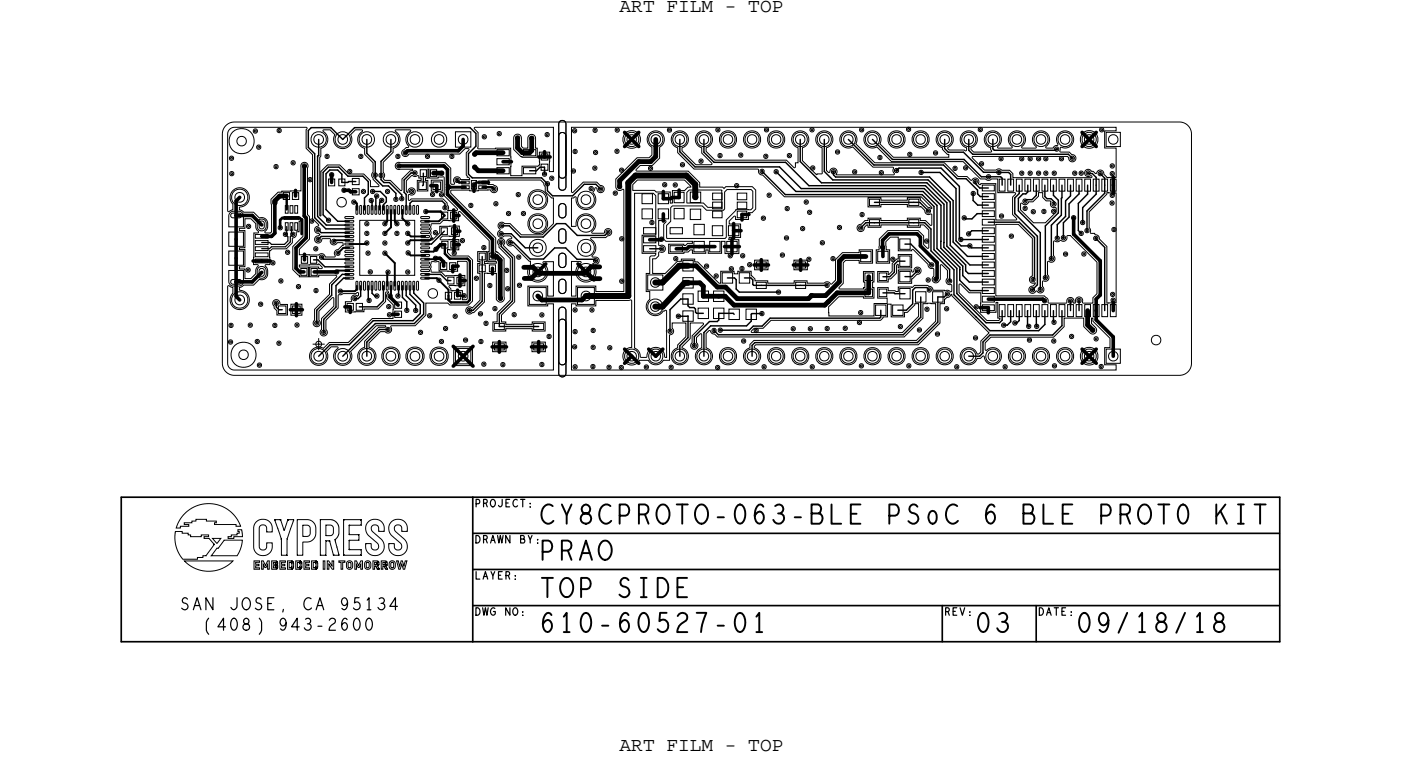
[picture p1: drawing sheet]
<svg xmlns="http://www.w3.org/2000/svg" width="148mm" height="80mm" viewBox="0 0 148 80" stroke-linecap="round" stroke-linejoin="round" font-family="sans-serif">
<defs><g id="words">
<g font-size="2.1">
<text x="65.4" y="1.2">ART FILM - TOP</text>
<text x="65.4" y="79.2">ART FILM - TOP</text>
</g>
<text font-size="2" x="129" y="55.2">KIT</text>
<g font-size=".8">
<text x="54.8" y="57.3">BY:</text>
<text x="50.1" y="61.1">LAYER:</text>
<text x="53.2" y="64.9">NO:</text>
<text x="99.7" y="64.9">REV:</text>
<text x="109.6" y="64.9">DATE:</text>
</g>
</g></defs>
<!-- layer: Board Outline -->
<path d="M23.8 13.2l.4-.2 .5-.1h99.7a1.27 1.27 0 0 1 1.3 1.2v24.2a1.27 1.27 0 0 1-1.3 1.3h-99.7a1.27 1.27 0 0 1-1.2-1.3v-24.2l.1-.5z" fill="none" stroke="#000" stroke-width=".11"/>
<!-- layer: Components -->
<g fill="none" stroke="#000" stroke-width=".11">
<path d="M18.5 56.1h.7v.1h.7v.2h.2v.2h1.1v-.2h.8v.2h-.5v.2h.6l.5 .6-.9 1.2h-.3v.2h-.6v.2h-1.5l-.5-.7-.2-.7-.2-.8zM19.4 54.3l.7-.6 .8-.4 .9-.2 .9 .1 1 .3 .7 .6 .6 .6 .4 .8h-.5v-.2h-2.3v-.2h.2v-.1h-1v-.2h-1.1v.2h-.5v.1h-.8v.2h.5v.2h-.9v.2h-.4l.3-.8zM19.5 59.2h5.1l-.6 .4-.6 .4-1.3 .2h-.7l-.7-.2-.7-.4zM22.4 56.8h.9l-.4 .5zM23.6 57h2l-.2 .8-.4 .8h-2.7l.6-.8h.1zM24.1 56.6h.3v-.2h.6v-.2h.2v-.1h-.1v-.2h.4l.1 .7h-.9v.2h-.6zM26.8 59.2h.6v.1h-.4v.2h.3v.2h-.3v.2h.4v.1h-.6zM27.1 55l.4-.2h.5l.4 .2 .3 .4v.7h-.5l-.1-.5-.2-.2h-.4l-.1 .2-.1 2.1 .1 .2 .3 .1h.2l.2-.3 .1-.4h.5l-.1 .8-.2 .2-.3 .2-.4 .1-.4-.1-.3-.2-.2-.4v-2.3l.1-.3zM27.6 59.1h.2l.2 .5 .2-.5h.2v.9h-.2v-.5l-.1 .4h-.2l-.1-.4v.5h-.2zM28.7 59.1l.4 .1 .2 .1v.2l-.1 .1 .1 .2-.1 .2h-.5zM28.8 59.3h.3v.2h-.3zM28.8 59.7h.3v.1l-.3 .1z"/>
<path d="M29 54.8h.6l.4 1.1 .4-1.1h.6l-.7 2.1-.1 1.7-.5-.1v-1.6zM29.5 59.2h.6v.1h-.4v.2h.3v.2h-.3v.2h.4v.1h-.6zM30.3 59.1l.4 .1 .2 .1 .1 .5-.2 .2h-.5zM30.5 59.3l.3 .1v.4l-.1 .1h-.2zM31.2 59.1l.4 .1 .2 .1v.5l-.1 .2h-.5zM31.4 54.8h1a.92 .92 0 0 1 .9 .7v.8l-.1 .4-.5 .4-.7 .1-.1 1.3-.5 .1zM31.4 59.3l.3 .1v.4l-.1 .1h-.2zM32 55.4h.5l.2 .2v.7l-.2 .3-.6-.1zM32.1 59.2h.6v.1h-.5v.2h.4v.2h-.4v.2h.5v.1h-.6zM32.9 59.2h.4l.2 .1v.5l-.1 .2h-.5zM33 59.3l.3 .1v.4l-.1 .1h-.2zM33.8 54.8h1.3l.3 .2 .3 .3 .1 .4-.1 .6-.4 .7 .4 1.6-.5-.1-.5-1.5-.3 .1v1.4h-.6z"/>
<path d="M34.1 59.1h.2v.9h-.2zM34.4 55.4h.5l.2 .2 .1 .6-.2 .2-.6 .1zM34.5 59.1h.2l.3 .6v-.6h.2v.9h-.2l-.3-.5v.5h-.2zM35.7 59.1h.7v.2h-.2v.7h-.2v-.7h-.3zM36.3 54.8h1.8v.6h-1.3v1h1.1v.6h-1.1v.9l1.3 .1v.6l-1.9-.1zM36.6 59.3l.3-.2 .3 .2v.5l-.2 .2h-.2l-.2-.1zM36.8 59.3h.1l.1 .1v.4l-.1 .1-.2-.1zM37.4 59.1h.2l.2 .5 .3-.5h.1v.9h-.1v-.5l-.2 .4h-.1l-.2-.4v.5h-.2zM38.5 59.2l.3-.1 .3 .2v.5l-.1 .2h-.3l-.2-.1v-.4zM38.7 59.3h.1l.1 .1v.4l-.1 .1-.1-.1zM38.8 55.1l.4-.3h.6l.4 .2 .3 .4v.6h-.5l-.1-.4-.2-.2h-.4l-.1 .2 .1 .4 1 .9 .2 .5v.4l-.1 .3-.2 .2-.3 .2-.4 .1-.4-.1-.3-.2-.2-.3v-.7h.5l.1 .5 .2 .2h.4l.1-.3-.1-.4-.9-.8-.2-.3-.1-.7zM39.3 59.1l.5 .1 .1 .1 .1 .2-.2 .2 .2 .3h-.2l-.2-.3h-.1v.3h-.2z"/>
<path d="M39.5 59.3h.3v.2h-.3zM40.2 59.2h.4l.2 .1v.2l-.1 .2 .2 .3h-.2l-.2-.3h-.1v.3h-.2zM40.4 59.3h.2l.1 .2h-.3zM41.1 59.3l.3-.2 .3 .2v.5l-.2 .2h-.2l-.2-.1-.1-.4zM41.3 55.1l.3-.3h.6l.5 .2 .2 .4v.6h-.5v-.4l-.3-.2h-.3l-.2 .3 .1 .3 1 .9 .2 .4 .1 .5-.1 .3-.5 .4-.3 .1-.5-.1-.3-.1-.2-.3-.1-.3v-.5h.6v.5l.3 .2h.3l.2-.2-.1-.5-.8-.6a1.09 1.09 0 0 1-.4-1.4zM41.3 59.3h.1l.1 .1v.4l-.1 .1-.2-.1zM41.8 59.1h.2l.2 .6 .1-.6h.1l.2 .6 .1-.6h.2l-.2 .9h-.2l-.1-.5-.2 .5h-.1z"/>
</g>
<path d="M12.8 52.4v15.3zM12.8 52.4h37.1zM49.9 52.4h85.1zM49.9 56.2h85.1zM49.9 52.4v15.3zM135 52.4v15.3zM12.8 67.7h37.1zM49.9 60.1h85.1zM49.9 63.9h85.1zM49.9 67.7h85.1zM99.4 63.9v3.8zM109.3 63.9v3.8z" fill="none" stroke="#000" stroke-width=".18"/>
<!-- layer: Nets -->
<g fill="none" stroke="#000" stroke-width=".15">
<path d="M32.5 15.5l.7 .7zM32.5 13.8l.3-.3zM32.5 13.8v1.7zM32.8 13.5h2.1zM33.2 16.2v6.8zM33.5 16.5v6.3zM33.5 16.5h.1M33.5 16.5l.1-.1zM33.6 16.4h.1M33.6 14.7v1.7zM34.1 18.2v4.5zM34.4 18.3l.4-.4z"/>
<path d="M34.4 18.3v3.8zM34.6 17.6h1.2zM34.6 17.6l-.5 .6zM34.8 17.9h.8zM34.9 13.5l1.3 1.2zM35.6 17.9l.5 .5zM35.8 17.6l.9 1zM36.1 18.4v.8zM36.1 19.2h.6zM36.7 18.6h1.6zM36.8 19.1l-.1 .1zM36.8 19.1h.7z"/>
<path d="M37.4 13.5h12.2zM37.4 13.5l-1.2 1.2zM38.3 18.6l.5 .6zM38.7 14.7v1.5zM38.7 16.2l.9 .9zM38.8 19.2v1.3zM39.6 18.8l.8 .8zM39.6 18.5v.3zM39.6 17.1v1.4zM40.2 18.9l.3 .4zM40.2 18.5v.4zM40.2 17l1-1z"/>
<path d="M40.2 17v1.5zM40.4 19.6h.6zM40.5 19.3h.6zM41 19.6l.8 .8zM41.1 19.3l1.3 1.2zM41.2 14.7v1.3zM42.6 19v1.3zM43.4 18.2l-.8 .8zM43.4 18.2h.4zM44.7 19.5l-.1 .1zM44.7 18.3v1.2zM49.4 16.2l.8-.8z"/>
<path d="M49.4 16.2v2.2zM49.4 18.4l.4 .3zM49.6 13.5l.6 .6zM49.8 18.7h.1M49.8 18.8h.1M49.8 18.8h7.3zM50.2 14.1v1.3zM55.9 18h.7zM57 17.6h.4zM57 17.6l-.4 .4zM57.1 18.8l.6 .6zM57.4 17.6v.8z"/>
<path d="M57.7 19.4v.7zM61.6 19.4h1.3zM62.9 19.4l.5 .5zM71.7 16l1.6 1.6zM71.7 14.7v1.3zM73.3 17.6h8.9zM74.3 14.7v1.4zM74.3 16.1l1 1zM75.3 17.1h7.6zM80.4 18.1l2.4 2.4zM81.9 18.1l2.1 2.1zM82.2 17.6l2.3 2.3z"/>
<path d="M82.9 17.1l2.4 2.5zM84.4 17l2.3 2.3zM84.4 14.7v2.3zM84.5 19.9h13zM85.3 19.6h12.3zM86.7 19.3h11.1zM87 18.1l.9 .9zM87 14.7v3.4zM87.9 19h10zM87.9 18.4l.3 .3zM87.9 18.1v.3zM88.2 18.7h9.9z"/>
<path d="M89.5 14.7l2.7 2.7zM92 14.7l2.1 2.1zM92.2 17.4h7.3zM94.1 16.8h7.6zM94.8 17.7h4.5zM94.8 17.7l-.2 .3zM97.2 18.2h1.9zM97.5 19.9l1.8 1.8zM97.6 19.6l2 1.9zM97.8 19.3l2.1 2.1zM97.9 19l2.3 2.3zM98.1 18.7l2.4 2.5z"/>
<path d="M99.1 18.2l1.8 1.7zM99.3 17.7l1.9 2zM99.5 17.4l1.5 1.4zM99.6 15.7l.4 .4zM99.7 14.7l-.1 1zM100 16.1h1.6zM100.9 19.9v5.5zM101 18.8h.9zM101.2 19.7v5.4zM101.6 16.1l2.2 2.1zM101.7 16.8l1.8 1.8zM101.9 18.8l1.2 1.3z"/>
<path d="M102.2 14.7v1.1zM102.2 15.8l.4 .5zM102.6 16.3h10.1zM102.9 19.4l.5 .4zM102.9 19.2v.2zM103.4 19.8h.9zM103.5 18.6h.8zM103.8 18.2h1.6zM104.3 18.6h1.3zM104.7 15.7l.2 .1zM104.7 14.7v1zM104.9 15.8h6.4z"/>
<path d="M105.4 18.2h.1M105.4 18.2h1zM105.6 18.6l.1 .2zM105.7 18.8v.7zM106.4 18.2l.2 .2zM106.6 18.4v1.1zM107.5 19.5v.9zM108.4 19.5v.7zM109.3 19.5v1.1zM110.2 19.5v1.2zM111.1 19.5v1.1zM111.3 15.8l.2-.1z"/>
<path d="M112 19.5v1.4zM112.7 16.3l.4 .4zM112.9 19.5v1.2zM113.8 19.5v.9zM114.7 19.5v1zM114.8 18.2l.1 .1zM114.9 18.3h.3zM115.2 18.3l.4 .4zM115.6 18.7v.8zM115.6 19.5v1zM116.1 18.3l.4 .5zM116.5 18.8v.7z"/>
<path d="M116.5 19.5v.9zM29.1 32.4l.3 .3zM29.1 32v.4zM29.4 32.7h.4zM33.1 27.4h.4zM33.2 23l1.2 1.1zM33.4 32.7v1.4zM33.5 22.8l.9 .9zM33.5 27.4l.8 .7zM33.6 25.2l.3-.3zM33.6 24.2l.3 .3zM33.6 37.6l1.2-1.3z"/>
<path d="M33.9 24.5h2.9zM33.9 24.9h2.9zM33.9 27.1l.2 .2zM34.1 22.7l.6 .5zM34.1 27.3h2.7zM34.2 33.7v1.4zM34.3 28.1h2.5zM34.4 24.1h2.4zM34.4 22.1l1.2 1.2zM34.4 23.7h2.4zM34.8 36.3h2zM35 31.1l-1.6 1.6z"/>
<path d="M35 30v1.1zM35.4 32.4l-1.2 1.3zM35.4 30.1v2.3zM35.6 23.3h1.2zM36.1 28.9l-1.1 1.1zM36.1 28.9h.7zM36.2 37.6l3.4-3.5zM36.2 29.3l-.8 .8zM36.2 29.3h.6zM36.8 36.3l2.6-2.5zM36.8 27.3h.1M37.4 31.5h.4z"/>
<path d="M37.8 31.5l.2-.3zM37.9 32.4h1.9zM38 30.1v1.1zM38.4 20.9l.4-.4zM38.4 20.9v1.2zM38.7 36.1v1.5zM38.8 31.6l.1 .1zM38.8 30.1v1.5zM39.2 21.1v.1zM39.2 21.2v.9zM39.2 30.9l.3 .3zM39.2 30.1v.8z"/>
<path d="M39.3 20.2h.8zM39.4 33.8h4.2zM39.5 31.2h.3zM39.6 34.1h4.1zM39.6 20.8l.1-.1zM39.6 20.8v1.3zM39.8 32.4l.6-.7zM40 34.7h.9zM40 34.7l-1.3 1.4zM40 21.4l.3-.3zM40 21.4v.7zM40.1 20.2l.7 .6z"/>
<path d="M40.3 21.1h.1M40.4 21.6l.4-.3zM40.4 21.6v.5zM40.4 30.1v1.6zM40.8 20.8v.5zM41.8 20.4v.6zM42 31.1v.1zM42 30.1v1zM42.4 20.5v.5zM42.4 31.4l.5 .4zM42.4 30.1v1.3zM42.6 20.3l.2 .2z"/>
<path d="M42.8 30.1v1.1zM42.8 20.5v1.6zM42.8 31.2l1.1 1zM42.9 31.8v.9zM43.2 21.4l.3-.2zM43.2 21.4v.7zM43.2 30.1v.9zM43.2 31l1.1 1.1zM43.5 21.2h3.1zM43.6 33.8l.7-.7zM43.6 30.1v.8zM43.6 30.9l1.1 1.1z"/>
<path d="M43.7 34.1l1-1zM43.9 32.2v.5zM44.3 32.1v1zM44.7 32v1.1zM44.8 25.7h.7zM44.8 28.9h1.7zM45.5 25.7l1.4-1.3zM46.5 28.9l.6 .7zM46.6 21.2l.3 .3zM46.9 21.5v.4zM47.1 29.6h.5zM49.5 32.7h.4z"/>
<path d="M50.9 27.1v1.2zM50.9 31.8l-1 .9zM50.9 28.3v3.5zM52.7 33.1v1.3zM52.7 34.4h4.1zM52.9 24.7h1zM52.9 26l1.2 1.2zM52.9 25.5v.5zM52.9 23.8h.8zM53.7 23.8l1.2 1.2zM53.8 25.6h.4zM53.9 24.7l1.5 1.4z"/>
<path d="M54.1 31.7l-1.4 1.4zM54.1 27.2v4.5zM54.2 25.6l1.7 1.7zM54.9 25h2.4zM55.4 26.1h1.3zM55.9 27.3h1.4zM57.3 25l1.4-1.4zM57.3 27.3l1.2-1.2zM57.7 20.1l.6 .6zM58.3 20.7h2.1zM58.5 26.1h1.2zM58.7 23.6h1z"/>
<path d="M59.7 23.6l1.2 1.2zM59.7 26.1l1.2 1.2zM60.4 20.7l1.2-1.3zM60.9 27.3h1.8zM60.9 24.8h2.9zM62.7 27.3l.1 .2zM63.8 24.8l.3-.3zM68.5 26.2h1.3zM70.7 32.7l1.1-1.2zM70.7 32.7v2.2zM71.6 33.4h1zM71.7 36.5l.9-.9z"/>
<path d="M71.7 36.5v1.1zM71.8 31.5h.8zM72.6 32.3l.2 .1zM72.6 33.4h.1M72.6 33.3v2.3zM72.6 31.5v.8zM72.8 32.4h.4zM73.2 32.4l.2 .2zM73.2 35.5l1.6-1.6zM73.2 35.5v.9zM73.4 32.9l.1 .1zM73.4 32.6v.3z"/>
<path d="M73.5 33h.7zM74.3 35.1l.7-.7zM74.3 35.1v2.5zM74.8 33.9h.9zM75 34.4h3.8zM75.3 34.8h.1M75.3 34.8l.5 .5zM75.8 35.3h19.5zM75.8 33h1.5zM75.8 33.8l-.1 .1zM75.8 33v.8zM76 34.8h3z"/>
<path d="M76.7 29.3h.8zM77.3 33l.1 .1zM77.5 29.3l.2 .2zM77.7 29.5v1zM77.7 30.5l.3 .3zM78 30.8h4.1zM78.5 29.3h.7zM79 34.8l.5-.4zM79.2 29.3l.2 .2zM79.2 33.1h.1zM79.2 33.1v.8zM79.2 33.9l-.4 .5z"/>
<path d="M79.3 33.1h1.1zM79.3 36.4l.3-.3zM79.3 36.4v1.2zM79.4 30l.1 .1zM79.4 29.5v.5zM79.5 34.4h.9zM79.5 30.1h.8zM79.6 36.1h17.2zM80.3 30.1h4.2zM80.4 34.4l.8-.8zM81.2 33.6h11.6zM82.8 20.5h14.5z"/>
<path d="M84 20.2h13.4zM84.5 30.1h2.8zM91.3 23.5l-.5 .5zM91.3 23.5h.9zM92.2 23.5h4.2zM92.2 21.3h4.2zM92.8 33.6l.1-.2zM92.9 32.7v.7zM93.1 29.2h.8zM93.1 30.9h1.2zM94.3 30.9l.1 .1zM94.3 28.7l-.4 .5z"/>
<path d="M94.3 27.9v.8zM94.4 31h1.1zM94.7 27.5l-.4 .4zM94.7 27.5h.8zM94.7 32.7h.9zM95.5 25.7h.6zM95.5 29.2h.7zM96.1 25.7l2.2 2.2zM96.3 32.1l-.7 .6zM96.3 30.6v1.5zM96.4 23.5h1.1zM96.4 21.3h.6z"/>
<path d="M96.6 30.3l-.3 .3zM96.6 30.3h1.2zM96.8 36.1l2.1-2.1zM96.8 28.5l-.6 .7zM97 21.3l.9 1zM97.1 33.5l-1.8 1.8zM97.1 31.3v2.2zM97.3 20.5l1.2 1.3zM97.4 20.2l1.4 1.5zM97.5 23.5l.7 .7zM97.8 30.3l.2 .3zM98.2 26.5l2 1.9z"/>
<path d="M98.2 24.2v2.3zM98.5 26.3l2.1 2.1zM98.5 21.8v4.5zM98.8 21.7v4.5zM98.8 26.2l2.1 2.1zM98.9 31.3h.7zM98.9 31.3v2.7zM99.3 26.2l2 2zM99.3 25.5h.1M99.3 25.5v.7zM99.3 21.7v3.8zM99.6 25.6h.1"/>
<path d="M99.6 25.6v.5zM99.6 26.1l2 2zM99.6 21.5v4.1zM99.6 31.3l.3-.3zM99.9 26l2 1.9zM99.9 21.4v4.6zM100.2 28.4v1.2zM100.2 25.9l2.1 2zM100.2 21.3v4.6zM100.5 25.5l1.6 1.5zM100.5 21.2v4.3zM100.6 31.1l2.4 2.3z"/>
<path d="M100.6 28.4v2.7zM100.9 25.4l.5 .5zM100.9 28.3v2.7zM100.9 31l3.1 3zM101.2 25.1l.2 .2zM101.2 28.4h.1M101.2 28.4v1.2zM101.2 29.6l1.1 1zM101.3 28.2v.2zM101.4 25.3h2.8zM101.4 25.9h.9zM101.6 29.1l.6 .6z"/>
<path d="M101.6 28.1v1zM101.7 23h.1M101.8 23l.1 .1zM101.9 28.6l.2 .2zM101.9 27.9v.7zM101.9 23.1h.6zM102.1 27h2.2zM102.1 28.8h2.2zM102.2 24.7l.3-.4zM102.2 37.6h1.1zM102.2 29.7h2.1zM102.3 27.9h2z"/>
<path d="M102.3 25.9l.2 .2zM102.3 25.9h.1M102.3 30.6h2zM102.5 26.1h1.8zM102.5 24.3h1.8zM102.5 23.1l.6-.6zM102.7 21.1l.4 .5zM102.7 20.4h.1M102.7 20.4v.7zM103 33.4h.1M103 33.4l1.4 1.5zM103.1 22.5h1.2z"/>
<path d="M103.1 20.4l.3 .3zM103.1 20.1v.3zM103.1 21.6h1.2zM103.3 37.6l.4-.4zM103.4 20.7h.9zM103.7 36.1l.7-.8zM103.7 36.1v1.1zM104 34h1.4zM104.2 25.3h.1M104.3 23.4h3.2zM104.4 34.9h5.2zM104.4 35.3h6.6z"/>
<path d="M105.7 33.8l-.3 .2zM105.7 32.8v1zM105.9 34.3h.4zM106.3 34.3l.3-.4zM106.6 32.8v1.1zM107 20.9l.5-.5zM107 20.9v1.6zM107 22.5l2.4 2.4zM107.1 34.1h.2zM107.3 34.1l.2-.3zM107.4 22.2l2.3 2.3zM107.4 20.9v1.3z"/>
<path d="M107.5 32.8v1zM107.5 23.4l1.6 1.6zM107.9 20.4l-.5 .5zM107.9 20.4h.3zM108.3 21.1h.6zM108.3 21.1l-.2 .1zM108.4 32.8h.1M108.4 32.8v1.5zM108.4 34.3l.1 .1zM108.4 20.2l-.2 .2zM108.9 21.1l.4-.5zM108.9 30.6l.5-.6z"/>
<path d="M109.1 29.3l-.1 .2zM109.1 25v4.3zM109.4 34.4h.1M109.3 32.8v1.6zM109.4 24.9v5.1zM109.6 34.9l.6-.7zM109.7 24.5v6zM110.2 32.8v1.4zM110.2 20.7l.3 .3zM110.3 23.8l1.3-1.3zM110.3 23.8v5.5zM110.5 21h.4z"/>
<path d="M110.9 21l.3 .3zM110.9 23.7l1.1-1zM110.9 23.7v3.6zM111 35.3l1-.9zM111.1 32.8v1.1zM111.1 33.9l.1 .1zM111.1 20.6l.5 .5zM111.2 21.3v.2zM111.5 23.7l.9-.9zM111.5 23.7v1.4zM111.6 21.1v1.4zM112 20.9h.1"/>
<path d="M112 20.9v1.8zM112 32.8v1.6zM112.2 23.5v1.6zM112.4 21.2l.5-.5zM112.4 21.2v1.6zM112.8 22.9l-.6 .6zM112.8 21.5v1.4zM112.9 31.8h.1M112.9 31.8v1zM113.8 24.3l.3 .3zM113.8 21.5v2.8zM113.8 20.4l-1 1.1z"/>
<path d="M113.8 31.7v1.1zM114.2 21.9l1.4-1.4zM114.2 21.9v1.6zM114.7 22.3l1.8-1.9zM114.7 22.3v2zM114.7 20.5l-.9 1zM115.6 25.1l.9 1zM116.5 26.1v6.7z"/>
</g>
<g fill="none" stroke="#000" stroke-width=".11">
<path d="M24.2 13.6l.5-.2 7.7 .1-.1 .2v1.9l.7 .7v6.8l.6 .6-.4 .3v.4l.6 .3-.5 .3-.1 .4 .2 .2h.2l.3-.1 .1-.3h.8h.1v.4l.1 .2h.3l.3-.2h.5l.1 .3-.9 .6v.2l.1 .3-.1 .1h-1l-.1-.2-.2-.2-.4 .2h-2v-.6l1-1.1v-2.4l-.2-.2 .1-5.1-.1-.2-.2-.2-.3 .1-.2 .2v2.7l-2 .1v.1h-.4l-.7 .7 .1 3.4-.2 .2-.6-.1 .3-.6v-.5l-.2-.3-.3-.1h-.3l-.7-.6h-1l-.4-.3v-.2a1.03 1.03 0 0 0 1-1.1 1.03 1.03 0 0 0-1.1-1 1.03 1.03 0 0 0-.9 1.2l.3 .5v.6l-.5 .2-.1-.1v-8.1zM24.3 16.5h.1h.2v.3l-.2 .1-.1-.1zM24.3 18.2l.1-.1 .2 .1v.3h-.2h-.1zM24.3 16.6h.1l.1 .1-.1 .1zM24.4 18.3v-.1l.1 .2h-.1zM26.8 13.7l.1-.1 .2 .1v.3h-.2h-.1zM26.8 13.8l.1-.1 .1 .2h-.1zM27.1 15.4l.2-.1 .2 .1v.3h-.2h-.2zM27.2 15.5l.1-.1 .1 .2h-.1zM29 17.4l.1-.1 .2 .1v.3l-.2 .1-.1-.1zM29 17.5h.1l.1 .1-.1 .1zM29.3 13.6l.2-.1 .1 .1v.3l-.1 .1-.2-.1z"/>
<path d="M29.4 13.7h.1v.1v.1zM30.8 17l.1-.1 .2 .1v.3l-.2 .1-.1-.1zM30.8 17.1h.1l.1 .1-.1 .1zM31.9 17.3h.2h.2v.4h-.2h-.2zM32 17.5l.1-.1 .1 .1-.1 .1zM32.5 18.8l.2-.1 .2 .1v.3l-.2 .1-.2-.1zM32.6 18.9l.1-.1 .1 .2h-.1zM34.1 13.7h.7l.5 .5a.97 .97 0 0 0 .9 1.5 .97 .97 0 0 0 .8-1.5l.5-.5h.7v.2a.97 .97 0 0 0-.5 .9 .97 .97 0 0 0 .8 .8v.7l.9 .9v1l-.2 .2v.2l.2 .3 .6 .6v.1l-.9 .1v-.6l-.7-.7h-1.6l-1-1h-1.3l-.6 .7-.1 4.7-.1-.1v-6.1l.1-.2v-.8a1.02 1.02 0 0 0 .8-.8 1.02 1.02 0 0 0-.5-1zM34.3 16.3h.2h.2v.3l-.2 .1-.2-.1zM34.4 16.4h.1l.1 .1-.1 .1zM34.7 18.9h.6v.7h-.6zM34.8 18.3l.2-.1 .2 .1v.3l-.2 .1-.2-.1z"/>
<path d="M34.9 18.4l.1-.1 .1 .2h-.1zM35.7 18.9h.7v.7h-.7zM36.1 19.9l.2-.1 .2 .1v.3l-.2 .1-.2-.1zM36.7 17.9h.2h.2v.3l-.2 .1-.2-.1zM36.8 18h.1l.1 .1-.1 .1zM37.2 19.9h.7v.7h-.7zM37.2 18.8h.7v.7h-.7zM37.9 16.3h.2h.1v.3l-.1 .1-.2-.1zM38 16.4h.1l.1 .1-.1 .1zM39.4 18.3l.2-.1 .2 .1v.3l-.2 .1-.2-.1zM39.5 18.4h.1l.1 .1-.1 .1zM40 18.3h.2h.2v.3l-.2 .1-.2-.1z"/>
<path d="M40.1 18.4h.1l.1 .1-.1 .1zM41.7 13.7h1.5l.1 .1v.1a1.17 1.17 0 0 0-.2 1.6l-.3 .1-.4 .3v.3l.2 .3h.3l.2-.3h5.4l.6-.5h.3l.1 .1-.3 .3v2.4l.1 .2 .2 .1v.1h-.9l-.2-.2h-.3l-.2 .2v.5h-.3h-.1v-1.7l-.5-.5-5-.1-.2 .1-.1 .2v.3l.2 .1h1.6v.1l-.2 .1-.9 .9v1.1l-.1 .1-1.1-1.1h-.6l-.2-.1 .2-.4-.2-.3v-1.1l1.1-1v-.5a1.02 1.02 0 0 0 .7-.8 1.02 1.02 0 0 0-.5-1zM41.8 16.3h.2h.1v.3l-.1 .1-.2-.1zM41.9 16.4h.1l.1 .1-.1 .1zM41.9 17.3h.2h.1v.4h-.1h-.2zM42 17.5l.1-.1 .1 .1-.1 .1zM42.6 16l.2-.1 .1 .1v.3l-.1 .1-.2-.1zM42.7 16.1l.1-.1v.2zM42.9 19.1l.5-.6 .4 .1 .3-.1 .1 .3h.2v.2h-.4v1.1h1.1v-1.1h-.2v-.2h.2v-1h.2v1h.9v-.1h.6l.1 1.9 1.3 1.4 .1 .1-1.1 .1 .1-.3-.1-.5-.5-.4h-3.3l-.3 .1v-.5l.5-.1 .2-.2v-.2l-.1-.2-.3-.1-.3 .2-.1 .3-.1-.1zM43.6 18.1l.2-.1 .1 .1v.3l-.1 .1-.2-.1zM43.7 18.2l.1-.1 .1 .2h-.1zM44.2 19.2h.8v.8h-.8z"/>
<path d="M44.3 17.9h.7v.7h-.7zM44.9 16.3h.2h.2v.3l-.2 .1-.2-.1zM45 16.4h.1l.1 .1-.1 .1zM45.4 17.9h.7v.7h-.7zM45.5 19h1.2v1.2h-1.2zM45.7 19.2h.8v.8h-.8zM46.4 18.1l.2-.1 .2 .1v.3l-.2 .1-.2-.1zM46.5 18.2h.1l.1 .1-.1 .1zM47.5 16.3h.2h.1v.3l-.1 .1-.2-.1zM47.6 16.4h.1l.1 .1-.1 .1zM48 13.9h1.7v1.6h-1.7zM48.1 18.9l.1-.1 .2 .1v.3h-.2h-.1z"/>
<path d="M48.1 19l.1-.1 .1 .2h-.1zM48.7 19.6h.8v.3h-.8zM48.7 19.1h.8v.3h-.8zM49.7 19h.6v.9h-.6zM49.8 19.3h.2h.2v.3l-.2 .1-.2-.1zM49.9 16.1l.2-.1 .1 .1v.3l-.1 .1-.2-.1zM49.9 17.5l.2-.1 .1 .1v.3l-.1 .1-.2-.1zM49.9 19.4h.1l.1 .1-.1 .1zM50 16.2h.1l.1 .1-.1 .1zM50 17.6l.1-.1 .1 .2h-.1zM50.1 13.5l8.3-.1v4.7h-.4v-2.1h-1.1v1.4l-.2 .1h-1.6v1h-1.2v-2.9l-3.5 .1v-1.7l-.4-.4zM50.5 19.6h.8v.3h-.8z"/>
<path d="M50.5 19.1h.8v.3h-.8zM50.9 14.3l.2-.1 .2 .1v.3l-.2 .1-.2-.1zM51 14.4l.1-.1 .1 .2h-.1zM51.9 19.8l.2-.1 .2 .1v.3l-.2 .1-.2-.1zM52 19.9l.1-.1 .1 .2h-.1zM52.4 15.8h1.3v.6h-1.3zM52.4 17.7h1.3v.6h-1.3zM52.4 16.7h1.3v.7h-1.3zM52.5 13.9h.2h.1v.4h-.1h-.2zM52.6 14h.1l.1 .1-.1 .1zM54.3 14.3l.3-.2 .3 .2 .1 1.1 .2 .2h.5v-1.1l.1-.2 .3-.1 .3 .1 .1 .3v1h.2v1h-1.6v-.1h-.2l-.7-.7v-1.3zM54.4 14.4l.2-.1 .2 .1v.3l-.2 .1-.2-.1z"/>
<path d="M54.5 14.5h.1l.1 .1-.1 .1zM55.2 15.8h1.3v.6h-1.3zM55.2 17.7h1.3v.6h-1.3zM55.9 14.4h.2h.2v.3l-.2 .1-.2-.1zM56 14.5h.1l.1 .1-.1 .1zM57.1 17.3h.7v.7h-.7zM57.1 16.2h.7v.7h-.7zM57.3 18.2l.1-.1 .2 .1v.3l-.2 .1-.1-.1zM57.4 18.3l.1 .1-.1 .1zM57.6 14h.1h.2v.4h-.2h-.1zM57.6 19.2h.1h.2v.3l-.2 .1-.1-.1zM57.6 14.2l.1-.1 .1 .1-.1 .1z"/>
<path d="M57.7 19.3l.1 .1-.1 .1zM58 18.6h.2h.2v.4h-.2h-.2zM58.1 18.7h.1l.1 .1-.1 .1zM59 12.8l.2-.1h.2l.2 .1 .1 .3v5.3l-.1 .3-.2 .1h-.2l-.2-.1-.1-.3v-5.3zM59 14.1l.2-.1h.2l.2 .1 .1 .3v5.3l-.1 .2-.2 .2h-.2l-.2-.2-.1-.2v-5.3zM60.3 13.4h57.4v.4h-1.2v1.8h1.2v3.1h-.9l-.6-.7h-.3l-.3 .3-.3-.2h-.2l-.3-.2-.3 .1-.1 .4 .3 .2 .4-.1 .1 .1-.1 .1h-8.3v-.4l-.3-.3h-.8l-.3-.2-.3 .1h-1.3l-1.2-1.3 .1-.1h9.9l.3 .5 .3 .1 .2-.1 .1-.3-.1-.2-.1-.2h-.2l-.3-.3h-1v-.4l.2-.1a.91 .91 0 0 0 1.2-.8 .91 .91 0 0 0-1.2-.9 .91 .91 0 0 0-.4 1.5l-.4 .1-.1 .2h-.7l-.1-.2a.91 .91 0 0 0 .1-1.3 .91 .91 0 0 0-1.4 .1 .91 .91 0 0 0 .3 1.3l-.1 .1h-1.3h-.1v-.2a.91 .91 0 0 0 .1-1.3 .91 .91 0 0 0-1.4 .1 .91 .91 0 0 0 .3 1.3l-.1 .1h-1.4h-.1l.1-.2a.91 .91 0 0 0 0-1.4 .91 .91 0 0 0-1.4 .3 .91 .91 0 0 0 .6 1.3l.1 .3-.1 .1h-1.8l-.3-.2 .1-.2a.91 .91 0 0 0 .4-1.4 .91 .91 0 0 0-1.5 0 .91 .91 0 0 0 .6 1.4v.2l-.1 .1-.2-.1h-1.6l-.1-.1v-.2a.91 .91 0 0 0 .3-1.4 .91 .91 0 0 0-1.4 .1 .91 .91 0 0 0 .5 1.4v.2l.5 .5h.2v.3h-5.9l-1.4-1.4a.91 .91 0 0 0-.6-1.4 .91 .91 0 0 0-1.1 1.1 .91 .91 0 0 0 1.4 .6l1.6 1.5h7.5l1.8 1.9h.6l.3 .1 .3-.1h.7v1.4l1.8 .1-.3 .4v1.8l.4 .4v.2h-2.2v-3.8h-1.5l-.2 .1-.1-.1v-.4l-.2-.2h-.3l-.3 .2-.4-.4h-.9l-1.5-1.4h-7.3l-2-2.1a.91 .91 0 0 0-.7-1.3 .91 .91 0 0 0-1 1.1 .91 .91 0 0 0 1.4 .6l2.1 2.1h2.1l.1 .1-.1 .4 .1 .3h-6.1l.1-.4-.4-.3-.2 .1-.2 .4h-.1l-.2-.2v-2.4a.91 .91 0 0 0 .5-1.4 .91 .91 0 0 0-1.5 0 .91 .91 0 0 0 .5 1.4v2.7h-.5l-.1 .1-1.5-1.5 .1-1.3a.91 .91 0 0 0 .4-1.4 .91 .91 0 0 0-1.4 0 .91 .91 0 0 0 .5 1.4v1.6h-.3v.4l-.1 .1-.8-.8h-7.6l-.9-.9v-.4a.91 .91 0 0 0 .5-1.4 .91 .91 0 0 0-1.5 0 .91 .91 0 0 0 .5 1.4v.5l1.1 1.1v.2h-1.7l-1.5-1.5 .1-.3a.91 .91 0 0 0 .4-1.4 .91 .91 0 0 0-1.4 0 .91 .91 0 0 0 .5 1.4v.5l1.7 1.7h6.8l.1 .5 .3 .1 2.3 2.4h14.5l1.1 1.1v.1l-.4-.1-.8-.8v-.2h-1.4v.2h-2.8v-.2h-1.3v.9h1.3v-.2h2.8v.2h1.4l.5 .4 .1 .4h.6l-.1 1.2h-.1l-.5-.5h-.5v-.3h-1.4v.3h-2.8v-.3h-1.3v.3h-.4l-.4 .4-.3 .1-.1 .4 .2 .2h.3l.5-.7h.2v.3h1.3v-.3h2.8v.3h1.4v-.3h.3l.6 .6-.1 1.9h-.1l-.4-.4v-.9l-.5-.6h-3.3l-.8 .9-.1 1.1h-.3v1.5h1.4v-1.5h-.3l-.1-.8 .5-.5h.9v1.5h1.4v-.2h.1l1.6 1.6 .1 .3 .5 .2v.7l-.2 .4 .2 .3h.4l.3-.3v-1.6h.2l.5 .6v.8l-.1 .4 .2 .3 .4 .1v.6l-.1 .1-.3-.2-.3 .1-.1-.1h-1.2l-.1-.3-.4-.2h-1.4l-.3 .2h-1.4v.4h-1.1v-.4h-1.1v1.1h1v.6h-1.4v1.3h-4.8v-.9l1.1-1.1h2.6v.1h1.1v-1.1h-.2v-.6h.2v-1.1h-1.1v1.1h.1v.6h-.1v.2h-2.5l-.1-.1 .5-.5v-2.2l.2-.2h1.4v.3h1.4v-1.5h-1.4v.3h-1.7l-.8 .8v2.1l-.4 .5-.4-.3-.4 .2h-1.8v-.3h-1.3v.3h-2.8v-.3h-1.4v-.2l-.4-.3v-.5h-1.4v.3h-.4v-.3h-1.4v1.3h-.2l-2.2-2.3h-.3v-.3h-1.4v.3h-.4l-1.4 1.3-1.3-.1v-1.5h.4l.3-.3v-.4h.5l.2-.3-.2-.4h-.2h-.2l-.1-.1v-2.5h.7h.1l-.3 .3v1.6l.2 .3h2.8v.2h-.5l-.2 .2h-.2v-.1h-1.6v.9h1.6v-.1h.5l.2-.2h.2v.3h1.5v-.3h.2v.3h1.4v-1.2h.4v1.2h1.4v-1.4l-1-.1v-.2h1.2v-1.4h-1.2v-.3l.6-.5 .1 .1v.2h1.4v-.7h.3l.4-.4v-2l-.3-.3h-2.8l-.2 .2-.2-.2h-2.4v-.4l-1.2-1.3h-5.5v-.1l.4-.4h1.3l.8-.8v-1.2a.91 .91 0 0 0 .3-1.4 .91 .91 0 0 0-1.4 .1 .91 .91 0 0 0 .3 1.3v.8l-.3 .3h-1.3l-2.2 2.3v.8v.2l.3 .2 .4-.1 .1 .1v10.6h-2.9v-.5h-2.1v1h-.5v-3.6h.9l.1 .1v.1a1.07 1.07 0 0 0-.4 1.5 1.07 1.07 0 0 0 1.6 .2 1.07 1.07 0 0 0 0-1.6v-.1l.3 .1 .2-.1 .2-.3-.1-.3-.6-.1v-.2a1.21 1.21 0 0 0-.2-1.8h.1h1.5l.2-.2 .3-.1 .1-.3-.1-.3-.2-.1-.3 .1-.2 .4h-1.2l-.1-.2a1.06 1.06 0 0 0-.3-1.8 1.06 1.06 0 0 0-1.4 1.3h-.4v-3h.2l.2-.2 .1 .2a1.06 1.06 0 0 0 1.4 1.1 1.06 1.06 0 0 0 .4-1.8l.3-.4 .1 .1 .1 .3 .4 .1 .2-.2v-.3l-.1-.2h-.3l-.3-.4h-1.5l-1 1.1-.2-.1zM60.3 17.9l.2-.1 .2 .1v.3l-.2 .1-.2-.1zM60.4 18l.1-.1 .1 .2h-.1zM60.4 13.6h.2h.2v.3l-.2 .1-.2-.1zM60.5 15.8h.2h.1v.3l-.1 .1-.2-.1zM60.5 13.7h.1l.1 .1-.1 .1zM60.6 15.9h.1l.1 .1-.1 .1z"/>
<path d="M62.2 19.7h.2h.1v.3l-.1 .1-.2-.1zM62.3 19.8h.1l.1 .1-.1 .1zM62.6 17.6l.2-.1 .1 .1v.3l-.1 .1-.2-.1zM62.6 13.6l.2-.1 .1 .1v.3l-.1 .1-.2-.1zM62.7 15.9h.1h.2v.3l-.2 .1-.1-.1zM62.7 17.7l.1-.1v.2zM62.7 13.7l.1-.1 .1 .2h-.1zM62.7 16h.1l.1 .1-.1 .1zM63.2 19.8l.2-.1 .1 .1v.3l-.1 .1-.2-.1zM63.3 19.9l.1-.1v.2zM64.9 15.8l.2-.1 .2 .1v.3l-.2 .1-.2-.1zM64.9 13.6l.2-.1 .2 .1v.3h-.2h-.2z"/>
<path d="M65 15.9h.1l.1 .1-.1 .1zM65 13.7l.1-.1 .1 .2h-.1zM65.2 19.5h.2h.1v.3l-.1 .1-.2-.1zM65.3 19.6h.1l.1 .1-.1 .1zM65.4 17.8l.2-.1 .1 .1v.3l-.1 .1-.2-.1zM65.5 17.9l.1-.1 .1 .2h-.1zM67.2 19h5l.7 .7h-.3l-.4 .4h-1.3v1.3h-.1l-.1-1.2-1.5 .1-.2-.2h-2.2v-.6zM68.5 17.6l.1-.1 .2 .1v.3l-.2 .1-.1-.1zM68.5 17.7h.1l.1 .1-.1 .1zM69.9 19.3h.2h.2v.3l-.2 .1-.2-.1zM70 19.4h.1l.1 .1-.1 .1zM70.5 13.6l.1-.1 .2 .1v.3h-.2h-.1z"/>
<path d="M70.5 13.7l.1-.1 .1 .2h-.1zM71.1 19.4l.1-.1 .2 .1v.3h-.2h-.1zM71.1 19.5l.1-.1 .1 .2h-.1zM71.8 17.2l.2-.1 .2 .1v.3l-.2 .1-.2-.1zM71.9 17.3h.1l.1 .1-.1 .1zM73.8 16.8h.2h.1v.3l-.1 .1-.2-.1zM73.9 16.9h.1v.1v.1zM75.6 13.5h.1h.2v.3l-.2 .1-.1-.1zM75.6 13.6h.1l.1 .1-.1 .1zM75.8 16.3l.2-.1 .1 .1v.3h-.1h-.2zM75.9 16.4l.1-.1v.2zM77.5 19.4h.2h.2v.3l-.2 .1-.2-.1z"/>
<path d="M77.6 19.5h.1l.1 .1-.1 .1zM78 16.2l.1-.1 .2 .1v.3l-.2 .1-.1-.1zM78.1 16.3l.1 .1-.1 .1zM80.2 17.9l.2-.1 .2 .1v.3l-.2 .1-.2-.1zM80.3 18h.1l.1 .1-.1 .1zM80.6 16.3h.2h.2v.3l-.2 .1-.2-.1zM80.7 13.5h.2h.1v.3l-.1 .1-.2-.1zM80.7 16.4h.1l.1 .1-.1 .1zM80.8 13.6h.1v.1v.1zM81.7 18l.2-.1 .1 .1v.3h-.1h-.2zM81.8 18.1l.1-.1 .1 .2h-.1zM83.1 16.3l.2-.1 .1 .1v.3h-.1h-.2z"/>
<path d="M83.2 16.4l.1-.1 .1 .2h-.1zM85.5 13.5h.2h.1v.3l-.1 .1-.2-.1zM85.6 17.6l.1-.1 .2 .1v.3h-.2h-.1zM85.6 13.6h.1l.1 .1-.1 .1zM85.6 17.7l.1-.1 .1 .2h-.1zM87.8 18l.1-.1 .2 .1v.3h-.2h-.1zM87.8 18.1l.1-.1 .1 .2h-.1zM88.2 15.9l.2-.1 .1 .1v.3l-.1 .1-.2-.1zM88.3 16l.1-.1v.2zM90 18l.2-.1 .1 .1v.3h-.1h-.2zM90.1 18.1l.1-.1v.2zM90.7 13.5h.2h.2v.3l-.2 .1-.2-.1z"/>
<path d="M90.8 13.6h.1l.1 .1-.1 .1zM92.7 16.5l.1-.1 .2 .1v.3h-.2h-.1zM92.7 16.6l.1-.1 .1 .2h-.1zM92.8 18.1l.2-.1 .1 .1v.3h-.1h-.2zM92.9 18.2l.1-.1 .1 .2h-.1zM94.4 17.8h.2h.1v.3l-.1 .1-.2-.1zM94.5 17.9h.1l.1 .1-.1 .1zM95.7 13.5l.1-.1 .2 .1v.3l-.2 .1-.1-.1zM95.8 13.6v-.1l.1 .2h-.1zM95.8 16.1h.2h.1v.3l-.1 .1-.2-.1zM95.9 16.2h.1l.1 .1-.1 .1zM97 18h.2h.1v.3l-.1 .1-.2-.1z"/>
<path d="M97.1 18.1h.1l.1 .1-.1 .1zM98.5 16l.2-.1 .2 .1v.3l-.2 .1-.2-.1zM98.6 16.1l.1-.1 .1 .2h-.1zM100.6 17.6l.1-.1 .2 .1v.3l-.2 .1-.1-.1zM100.7 17.7l.1 .1-.1 .1zM101.7 17.5h.2h.1v.4h-.1h-.2zM101.8 17.7l.1-.1 .1 .2h-.1zM102.7 19l.2-.1 .2 .1v.3l-.2 .1-.2-.1zM102.8 19.1h.1l.1 .1-.1 .1zM103.2 13.5l.2-.1 .2 .1v.3l-.2 .1-.2-.1zM103.3 13.6h.1l.1 .1-.1 .1zM103.4 17.1l.1-.1 .2 .1v.3l-.2 .1-.1-.1z"/>
<path d="M103.5 17.2l.1 .1-.1 .1zM103.6 19.5h1.3v.6h-1.3zM104.1 18.5l.2-.1 .1 .1v.3l-.1 .1-.2-.1zM104.2 18.6l.1-.1 .1 .2h-.1zM105.2 18h.2h.1v.3l-.1 .1-.2-.1zM105.3 18.1h.1l.1 .1-.1 .1zM105.4 18.9h.6v1.3h-.6zM105.4 16.6l.2-.1 .2 .1v.3l-.2 .1-.2-.1zM105.5 16.7l.1-.1 .1 .2h-.1zM106.3 18.9h.6v1.3h-.6zM107.2 18.9h.6v1.3h-.6zM107.6 16.6l.2-.1 .2 .1v.3l-.2 .1-.2-.1z"/>
<path d="M107.6 18.1l.2-.1 .2 .1v.3l-.2 .1-.2-.1zM107.7 16.7l.1-.1 .1 .2h-.1zM107.7 18.2h.1l.1 .1-.1 .1zM108.1 18.9h.6v1.3h-.6zM108.5 16.6l.2-.1 .1 .1v.3l-.1 .1-.2-.1zM108.5 18.1l.2-.1 .1 .1v.3l-.1 .1-.2-.1zM108.6 16.7l.1-.1 .1 .2h-.1zM108.6 18.2h.1l.1 .1-.1 .1zM109 18.9h.6v1.3h-.6zM109.4 16.6l.2-.1 .1 .1v.3l-.1 .1-.2-.1zM109.4 18.1l.2-.1 .1 .1v.3l-.1 .1-.2-.1zM109.5 16.7l.1-.1 .1 .2h-.1z"/>
<path d="M109.5 18.2h.1l.1 .1-.1 .1zM109.9 18.9h.6v1.3h-.6zM110.2 16.6l.1-.1 .2 .1v.3l-.2 .1-.1-.1zM110.2 18.1l.1-.1 .2 .1v.3l-.2 .1-.1-.1zM110.2 16.7l.1-.1 .1 .2h-.1zM110.2 18.2h.1l.1 .1-.1 .1zM110.8 18.9h.6v1.3h-.6zM111 18.1l.2-.1 .2 .1v.3l-.2 .1-.2-.1zM111.1 18.2h.1l.1 .1-.1 .1zM111.3 15.6l.2-.1 .1 .1v.3h-.1h-.2zM111.4 15.7l.1-.1 .1 .2h-.1zM111.7 18.9h.6v1.3h-.6z"/>
<path d="M111.8 16.6l.2-.1 .1 .1v.3l-.1 .1-.2-.1zM111.9 16.7l.1-.1 .1 .2h-.1zM112.6 18.9h.6v1.3h-.6zM113 16.5h.1h.2v.3l-.2 .1-.1-.1zM113 16.6h.1l.1 .1-.1 .1zM113.2 18.1l.2-.1 .1 .1v.3l-.1 .1-.2-.1zM113.3 18.2h.1l.1 .1-.1 .1zM113.5 18.9h.6v1.3h-.6zM113.9 18.1l.2-.1 .1 .1v.3l-.1 .1-.2-.1zM114 18.2h.1v.1v.1zM114.4 18.9h.6v1.3h-.6zM114.6 18.1l.2-.1 .2 .1v.3l-.2 .1-.2-.1z"/>
<path d="M114.7 18.2l.1-.1 .1 .2h-.1zM115.3 18.9h.6v1.3h-.6zM115.9 18.2l.2-.1 .1 .1v.3h-.1h-.2zM116 18.3l.1-.1 .1 .2h-.1zM116 13.5h.2h.2v.3l-.2 .1-.2-.1zM116.1 13.6h.1l.1 .1-.1 .1zM116.2 18.9h.6v1.3h-.6zM116.7 14h1.5v1.5h-1.5zM117.1 18.9h.6v1.3h-.6zM117.2 17.3h.1h.2v.4h-.2h-.1zM117.2 18.2l.1-.1 .2 .1v.3h-.2h-.1zM117.2 17.5l.1-.1 .1 .1-.1 .1z"/>
<path d="M117.2 18.3l.1-.1 .1 .2h-.1zM24 30.2l.6 .1v.6a1.02 1.02 0 0 0 .2 1.6 1.02 1.02 0 0 0 1.5-.6 1.02 1.02 0 0 0-1-1.3v-.3l.4-.2h1.1l.6-.6h.3l.4-.2 .1-.3v-.5l-.2-.5 .1-.1h.4l-.1-1.5 .3-.2h1.5l.6-.6v-.5l.4-.2 .1-.4 .3-.1v-1.1h.1v-.2h.2h.1v1.8l-1.1 1.1v2.4l.6 .6h.1v.2h.9v-1h-.9v-.3h2v-.1l.4 .4v.1h-.4v-.1h-.9v1h.9v-.2h1.8l.1 .1-.7 .9v1l-1.6 1.6v1.2l-.2 .3 .2 .3h.3l.2-.1 .1-.2-.2-.3v-1l1.4-1.4h.2v.9l-1.3 1.3v1.1l-.1 .3 .1 .3 .3 .1 .3-.2v-.2l-.1-.3v-.9l1.3-1.3v-1.4h.3l.2-.1h1.4l.1-.2 .1 .1v.2l-.1 .1-.3-.1-.3 .2v.5h-.7v1.1h2v-.3h1.5l.8-.8v-.9l.1-.1h.2l-.2 .3v.4l.7 .7v1.4h-2.2l-2.6 2.5h-2l-.6 .6a.97 .97 0 0 0-1.4 .7 .97 .97 0 0 0 1.1 1.1 .97 .97 0 0 0 .6-1.4l.5-.5h.7v.2a.97 .97 0 0 0-.3 1.3 .97 .97 0 0 0 1.4 .3 .97 .97 0 0 0 .3-1.3l2.7-2.7h1l-.1 .1h-.7l-1.4 1.5v.6a.97 .97 0 0 0-.6 1.5 .97 .97 0 0 0 1.6 0 .97 .97 0 0 0-.6-1.5v-.4l1.2-1.2h.5l.3 .1 .3-.1 .1-.2-.1-.3 .1-.1h2.5l1.1-1.2v-1.2h2.3l.2 .2h2l.4-.4v-4.4l-.4-.4h-1.8l-.4-.4v-.3h1.2v-1h-1.9l-.1-.1 .3-.3h1.8v-1.1l-2.1 .1v.6l-.8 .8h-.1l-.1-.2 .1-.2-.1-.2 .1-.6-.1-.2 .1-.3h.9l.3-.4 1.7 .1v-1h.1l3.1 3.1v1.1h-.1v1.1h.9v.2h-1.3v-.2h.2v-1.1h-.9v1.1h.2v.2h-.2v1h.2v2.9l-.8 .8-.2-.1h-.3l-.2 .3 .1 .2 .3 .2 .5-.1 1.1-1.1v-3.1h1.3v2.8l.4 .3 .2-.1 .2-.2v-4.3l-.6-.7h-.2v-.1h-.1v-1.4l-4.8-4.7 .1-.4 2.9 .1v-.1h1.2l.2 .2 .2 .1 .3-.2 .1-.3-.5-.3h-.5v-.5h5.5l.4 .3 .1 .4v.5l.7 .7h.2v2.7l-1.2 1.2h-2.2l-1.2-1.2h-.6l-.3-.2-.2 .1-.2 .3 .3 .4-.3 .4 .1 .3 .3 .1 .3-.1h.6l.2 .2-.5 .2v.3v.2l.3 .1 .3-.1 1.7 1.7h.2l-.1 .5a1.08 1.08 0 0 0 .3 1.5 1.08 1.08 0 0 0 1.5-.3 1.08 1.08 0 0 0-.4-1.5l.1-.1h1v3.6h-.6v-1h-2.1v2.1h2.1v-.3h.6v7h-33.7a.71 .71 0 0 1-.7-.7zM24.1 24.5h1.6v1.5h-1.6zM24.1 26.5h1.6v1.5h-1.6zM24.1 28.5h1.6v1.2l-.2 .3-.3 .2h-.6l-.3-.2-.2-.3zM24.2 35.9l.1-.1 .2 .1v.3l-.2 .1-.1-.1zM24.2 34.2l.2-.1 .1 .1v.3h-.1h-.2zM24.2 36h.1l.1 .1-.1 .1zM24.3 22.4l.2-.1h.7l.4 .1 .1 .3v1.2h-1.6v-1.2zM24.3 34.3l.1-.1 .1 .2h-.1zM24.4 29.6l.2-.1h.6l.2 .1 .1 .1-.1 .2-.2 .1h-.6l-.2-.1-.1-.2zM24.4 22.6l.2-.1h.6l.2 .1 .1 .1-.1 .2-.2 .1h-.6l-.2-.1-.1-.2z"/>
<path d="M25.8 23.1h.7l.5 .5v.5l.3 .4-.1 .1h-.4v2.5v.8h.4v.1l-.2 .4v.5l-.5 .5h-.7v-1h-.5v-.3h.5v-1.8h-.5v-.2h.5v-1.8h-.5v-.2h.5zM26 28.3l.2-.1 .1 .1v.3l-.1 .1-.2-.1zM26.1 23.7h.1h.2v.3l-.2 .1-.1-.1zM26.1 28.4h.1l.1 .1-.1 .1zM26.1 23.8h.1l.1 .1-.1 .1zM26.2 34.1h.2h.2v.3l-.2 .1-.2-.1zM26.3 34.2h.1l.1 .1-.1 .1zM26.9 24.7h1.4v.4h-1.4zM26.9 26h1.4v.4h-1.4zM26.9 25.4h1.4v.4h-1.4zM26.9 27.3h1.4v.4h-1.4zM26.9 26.7h1.4v.4h-1.4z"/>
<path d="M27 35.9l.1-.1 .2 .1v.3h-.2h-.1zM27.1 36v-.1l.1 .2h-.1zM27.2 38.4l.2-.1 .1 .1v.3h-.1h-.2zM27.2 23.3l.3-.2h.2a.7 .7 0 0 1 0 1.2h-.2a.76 .76 0 0 1-.3-1zM27.2 28.3l.3-.2h.2a.7 .7 0 0 1 0 1.2h-.2a.76 .76 0 0 1-.3-1zM27.3 38.5l.1-.1 .1 .2h-.1zM27.3 31.9h.2h.2v.3l-.2 .1-.2-.1zM27.4 32h.1l.1 .1-.1 .1zM27.4 23.4l.2-.1 .2 .1 .1 .2-.1 .5h-.2h-.2l-.1-.5zM27.4 28.4l.2-.1 .2 .1 .1 .2-.1 .5h-.2h-.2l-.1-.5zM28.6 27.6l.2-.1 .2 .1v.3h-.2h-.2zM28.7 27.7l.1-.1 .1 .2h-.1z"/>
<path d="M28.8 21.2h.2h.2v.3l-.2 .1-.2-.1zM28.8 34.2l.2-.1 .2 .1v.3h-.2h-.2zM28.9 31.7l.2-.1 .2 .1 .3 .4h.7v1.1h-1.1v-.4l-.3-.3v-.2l-.1-.2zM28.9 21.3h.1l.1 .1-.1 .1zM28.9 34.3l.1-.1 .1 .2h-.1zM29 31.8h.1h.2v.3l-.2 .1-.1-.1zM29.1 31.9l.1 .1-.1 .1zM29.3 36h.1h.2v.3l-.2 .1-.1-.1zM29.3 36.1h.1l.1 .1-.1 .1zM29.4 32.3h.8v.8h-.8zM29.4 23.9l.2-.1 .1 .1v.3h-.1h-.2zM29.5 29.5l.1-.1 .2 .1v.3l-.2 .1-.1-.1z"/>
<path d="M29.5 24l.1-.1 .1 .2h-.1zM29.5 29.6l.1-.1 .1 .2h-.1zM29.9 20.3h.6v.7h-.6zM29.9 24.6l.2-.1 .2 .1v.3h-.2h-.2zM29.9 22.8h1.6v.3h-1.6zM30 24.7l.1-.1 .1 .2h-.1zM30.1 21.7h.3v.8h-.3zM30.1 23.5h.3v.8h-.3zM30.2 26.5l.1-.1 .2 .1v.3h-.2h-.1zM30.3 26.6v-.1l.1 .2h-.1zM30.6 23.5h.3v.8h-.3zM30.6 21.7h.3v.8h-.3z"/>
<path d="M30.7 32.1h1.1v1.1h-1.1zM30.7 24.6l.2-.1 .2 .1v.3h-.2h-.2zM30.8 24.7l.1-.1 .1 .2h-.1zM30.8 20.3h.7v.7h-.7zM30.9 32.3h.8v.8h-.8zM31.1 21.7h.3v.8h-.3zM31.1 23.5h.3v.8h-.3zM31.2 34.1h.1h.2v.3l-.2 .1-.1-.1zM31.2 34.2h.1l.1 .1-.1 .1zM31.3 30.1l.2-.1 .2 .1v.3l-.2 .1-.2-.1zM31.4 30.2l.1-.1 .1 .2h-.1zM31.7 28.3h.7v.7h-.7z"/>
<path d="M31.8 27h.7v.8h-.7zM32.7 23.2l.2-.1 .1 .1v.3h-.1h-.2zM32.8 27h.6v.8h-.6zM32.8 23.3l.1-.1 .1 .2h-.1zM32.8 28.3h.7v.7h-.7zM33.1 26.1l.2-.1 .2 .1v.3l-.2 .1-.2-.1zM33.2 30.5l.1-.1 .2 .1v.3l-.2 .1-.1-.1zM33.2 26.2l.1-.1 .1 .2h-.1zM33.2 33.9l.2-.1 .2 .1v.3l-.2 .1-.2-.1zM33.2 30.6l.1-.1 .1 .2h-.1zM33.3 34h.1l.1 .1-.1 .1zM33.4 25.1l.2-.1 .1 .1v.3l-.1 .1-.2-.1z"/>
<path d="M33.4 24.1l.2-.1 .1 .1v.3l-.1 .1-.2-.1zM33.5 25.2l.1-.1 .1 .2h-.1zM33.5 24.2l.1-.1 .1 .2h-.1zM33.8 27l.1-.1 .2 .1v.3l-.2 .1-.1-.1zM33.8 27.1l.1-.1 .1 .2h-.1zM34 34.9l.2-.1 .1 .1v.3l-.1 .1-.2-.1zM34.1 35h.1v.1v.1zM34.5 23.1l.2-.1 .1 .1v.3l-.1 .1-.2-.1zM34.6 23.2l.1-.1v.2zM35 25.3l.2-.1 .2 .1v.3l-.2 .1-.2-.1zM35.1 25.4h.1l.1 .1-.1 .1zM35.4 28.5h.1h.2v.3l-.2 .1-.1-.1z"/>
<path d="M35.4 28.6h.1l.1 .1-.1 .1zM35.5 26.6l.1-.1 .2 .1v.3h-.2h-.1zM35.6 26.7v-.1l.1 .2h-.1zM35.7 30.6l.2-.1 .2 .1v.3h-.2h-.2zM35.8 30.7l.1-.1 .1 .2h-.1zM36.2 20h.1l.1 .1-.1 .1zM36.4 28.5l.8-.1 .1 .2h-.8zM36.4 23.3l.8-.1 .1 .2h-.8zM36.4 23.7l.8-.1 .1 .2h-.8zM36.4 24.1l.8-.1 .1 .2h-.8zM36.4 25.3l.8-.1 .1 .2h-.8zM36.4 26.1l.8-.1 .1 .2h-.8z"/>
<path d="M36.4 29.3l.8-.1 .1 .2h-.8zM36.4 28.9l.8-.1 .1 .2h-.8zM36.4 27.3l.8-.1 .1 .2h-.8zM36.4 24.9l.8-.1 .1 .2h-.8zM36.4 24.5l.8-.1 .1 .2h-.8zM36.4 28.1l.8-.1 .1 .2h-.8zM36.4 25.7l.8-.1 .1 .2h-.8zM36.4 22.9l.8-.1 .1 .2h-.8zM36.4 26.5l.8-.1 .1 .2h-.8zM36.4 26.9l.8-.1 .1 .2h-.8zM36.4 27.7l.8-.1 .1 .2h-.8zM36.6 32h.7v.7h-.7z"/>
<path d="M37.2 21.2l.1-.1 .2 .1v.3h-.2h-.1zM37.2 21.3l.1-.1 .1 .2h-.1zM37.3 31.3h.1h.2v.4h-.2h-.1zM37.3 31.4h.1l.1 .1-.1 .1zM37.6 32h.6v.7h-.6zM37.6 21.7l.1 .1v.8l-.2-.1zM37.6 29.7l.1 .1v.8l-.2-.1zM37.9 23.2h5.8v5.8h-5.8zM38 29.7l.1 .1v.8l-.2-.1zM38 21.7l.1 .1v.8l-.2-.1zM38.2 20h.1h.2v.3l-.2 .1-.1-.1zM38.3 20.1l.1 .1-.1 .1z"/>
<path d="M38.4 21.7l.1 .1v.8l-.2-.1zM38.4 29.7l.1 .1v.8l-.2-.1zM38.5 25.5l.2-.1 .2 .1v.3l-.2 .1-.2-.1zM38.5 23.4h.2h.2v.4h-.2h-.2zM38.5 24.5l.2-.1 .2 .1v.3h-.2h-.2zM38.6 25.6l.1-.1 .1 .2h-.1zM38.6 23.5h.1l.1 .1-.1 .1zM38.6 24.6l.1-.1 .1 .2h-.1zM38.7 26.5h.1h.2v.4h-.2h-.1zM38.7 26.6h.1l.1 .1-.1 .1zM38.8 31.5h.1h.2v.3l-.2 .1-.1-.1zM38.8 29.7l.1 .1v.8l-.2-.1z"/>
<path d="M38.8 21.7l.1 .1v.8l-.2-.1zM38.8 31.6h.1l.1 .1-.1 .1zM38.9 28.5h.2h.1v.3l-.1 .1-.2-.1zM39 28.6h.1l.1 .1-.1 .1zM39 21l.2-.1 .1 .1v.3l-.1 .1-.2-.1zM39.1 21.1l.1-.1 .1 .2h-.1zM39.1 20h.2h.2v.3l-.2 .1-.2-.1zM39.2 21.7l.1 .1v.8l-.2-.1zM39.2 29.7l.1 .1v.8l-.2-.1zM39.2 20.1h.1l.1 .1-.1 .1zM39.6 20.5h.1h.2v.3l-.2 .1-.1-.1zM39.6 31.1l.2-.1 .1 .1v.3h-.1h-.2z"/>
<path d="M39.6 21.7l.1 .1v.8l-.2-.1zM39.6 29.7l.1 .1v.8l-.2-.1zM39.6 20.6h.1l.1 .1-.1 .1zM39.7 31.2l.1-.1 .1 .2h-.1zM40 21.7l.1 .1v.8l-.2-.1zM40 29.7l.1 .1v.8l-.2-.1zM40.1 21l.2-.1 .1 .1v.3l-.1 .1-.2-.1zM40.2 21.1l.1-.1 .1 .2h-.1zM40.4 21.7l.1 .1v.8l-.2-.1zM40.4 29.7l.1 .1v.8l-.2-.1zM40.4 23.4h.2h.2v.4h-.2h-.2zM40.4 24.5l.2-.1 .2 .1v.3h-.2h-.2z"/>
<path d="M40.4 25.5l.2-.1 .2 .1v.3l-.2 .1-.2-.1zM40.4 26.5h.2h.2v.4h-.2h-.2zM40.5 23.5h.1l.1 .1-.1 .1zM40.5 24.6l.1-.1 .1 .2h-.1zM40.5 25.6l.1-.1 .1 .2h-.1zM40.5 26.6h.1l.1 .1-.1 .1zM40.7 20h.2h.2v.3l-.2 .1-.2-.1zM40.8 34.6l.1-.1 .2 .1v.3l-.2 .1-.1-.1zM40.8 28.5h.1h.2v.4h-.2h-.1zM40.8 20.1h.1l.1 .1-.1 .1zM40.8 21.7l.1 .1v.8l-.2-.1zM40.8 29.7l.1 .1v.8l-.2-.1z"/>
<path d="M40.8 32.2l.2-.1 .2 .1v.3l-.2 .1-.2-.1zM40.8 34.7l.1-.1 .1 .2h-.1zM40.8 28.7l.1-.1 .1 .2h-.1zM40.9 33h.2h.2v.4h-.2h-.2zM40.9 32.3l.1-.1 .1 .2h-.1zM41 31.1l.2-.1 .1 .1v.3h-.1h-.2zM41 33.1h.1l.1 .1-.1 .1zM41.1 31.2l.1-.1v.2zM41.2 29.7l.1 .1v.8l-.2-.1zM41.2 21.7l.1 .1v.8l-.2-.1zM41.6 20.9l.2-.1 .1 .1v.3h-.1h-.2zM41.6 21.7l.1 .1v.8l-.2-.1z"/>
<path d="M41.6 29.7l.1 .1v.8l-.2-.1zM41.6 31.9h.8v.6h-.8zM41.6 32.8h.8v.7h-.8zM41.7 21l.1-.1 .1 .2h-.1zM41.7 23.4h.2h.1v.4h-.1h-.2zM41.7 24.5l.2-.1 .1 .1v.3h-.1h-.2zM41.8 23.5h.1l.1 .1-.1 .1zM41.8 24.6l.1-.1 .1 .2h-.1zM41.8 31.1l.2-.1 .1 .1v.3h-.1h-.2zM41.9 31.2l.1-.1 .1 .2h-.1zM42 29.7l.1 .1v.8l-.2-.1zM42 21.7l.1 .1v.8l-.2-.1z"/>
<path d="M42.2 20.8l.2-.1 .1 .1v.3l-.1 .1-.2-.1zM42.3 20.9h.1l.1 .1-.1 .1zM42.4 29.7l.1 .1v.8l-.2-.1zM42.4 21.7l.1 .1v.8l-.2-.1zM42.7 32.6l.2-.1 .2 .1v.3l-.2 .1-.2-.1zM42.8 29.7l.1 .1v.8l-.2-.1zM42.8 21.7l.1 .1v.8l-.2-.1zM42.8 32.7l.1-.1 .1 .2h-.1zM42.8 24.5l.2-.1 .2 .1v.3h-.2h-.2zM42.8 23.4h.2h.2v.4h-.2h-.2zM42.8 25.5l.2-.1 .2 .1v.3l-.2 .1-.2-.1zM42.8 28.5h.2h.2v.3l-.2 .1-.2-.1z"/>
<path d="M42.9 26.5l.2-.1 .1 .1v.3l-.1 .1-.2-.1zM42.9 24.6l.1-.1 .1 .2h-.1zM42.9 23.5h.1l.1 .1-.1 .1zM42.9 25.6l.1-.1 .1 .2h-.1zM42.9 28.6h.1l.1 .1-.1 .1zM43 26.6h.1v.1v.1zM43.2 21.7l.1 .1v.8l-.2-.1zM43.2 29.7l.1 .1v.8l-.2-.1zM43.3 20h.1h.2v.3l-.2 .1-.1-.1zM43.3 20.1h.1l.1 .1-.1 .1zM43.6 29.7l.1 .1v.8l-.2-.1zM43.6 21.7l.1 .1v.8l-.2-.1z"/>
<path d="M43.7 32.6l.2-.1 .1 .1v.3l-.1 .1-.2-.1zM43.8 32.7l.1-.1v.2zM44 21.7l.1 .1v.8l-.2-.1zM44 29.7l.1 .1v.8l-.2-.1zM44.2 34.9l.2-.1 .1 .1v.3l-.1 .1-.2-.1zM44.3 35h.1v.1v.1zM44.4 25.7l.8-.1 .1 .2h-.8zM44.4 23.3l.8-.1 .1 .2h-.8zM44.4 29.3l.8-.1 .1 .2h-.8zM44.4 26.5l.8-.1 .1 .2h-.8zM44.4 27.3l.8-.1 .1 .2h-.8zM44.4 23.7l.8-.1 .1 .2h-.8z"/>
<path d="M44.4 24.1l.8-.1 .1 .2h-.8zM44.4 24.5l.8-.1 .1 .2h-.8zM44.4 28.9l.8-.1 .1 .2h-.8zM44.4 25.3l.8-.1 .1 .2h-.8zM44.4 24.9l.8-.1 .1 .2h-.8zM44.4 26.9l.8-.1 .1 .2h-.8zM44.4 22.9l.8-.1 .1 .2h-.8zM44.4 28.5l.8-.1 .1 .2h-.8zM44.4 28.1l.8-.1 .1 .2h-.8zM44.4 27.7l.8-.1 .1 .2h-.8zM44.4 26.1l.8-.1 .1 .2h-.8zM44.8 22.2l.1-.1 .2 .1v.3h-.2h-.1z"/>
<path d="M44.8 22.3l.1-.1 .1 .2h-.1zM45.2 33.1h.1h.2v.4h-.2h-.1zM45.2 33.3l.1-.1 .1 .1-.1 .1zM45.5 20.4l.1-.1 .2 .1v.3h-.2h-.1zM45.5 27.6h.8v1h1h1v-1h.9h.1v3.9l-.1 .1h-.4v-.9h-1.2v-.2l-.2-.3 .1-.1h1.5v-1h-1.9h-.1l-.4-.4h-1.1l-.1-.4zM45.5 20.5l.1-.1 .1 .2h-.1zM45.8 27.1l.1-.1 .2 .1v.3l-.2 .1-.1-.1zM45.8 24.4l.1-.1 .2 .1v.3l-.2 .1-.1-.1zM45.8 26.1h.2h.2v.3l-.2 .1-.2-.1zM45.8 27.2l.1-.1 .1 .2h-.1zM45.8 24.5l.1-.1 .1 .2h-.1zM45.9 26.2h.1l.1 .1-.1 .1z"/>
<path d="M46.1 29.4l.2-.1 .2 .1v.3l-.2 .1-.2-.1zM46.2 29.5h.1l.1 .1-.1 .1zM46.4 20.4l.2-.1 .1 .1v.3l-.1 .1-.2-.1zM46.4 35.9l.2-.1 .1 .1v.3h-.1h-.2zM46.5 27.7h.6v.7h-.6zM46.5 20.5l.1-.1 .1 .2h-.1zM46.5 36l.1-.1 .1 .2h-.1zM46.5 24h.7v.7h-.7zM46.6 22.4h.6v.7h-.6zM46.6 25.4h.7v.8h-.7zM46.8 21.8l.1-.1 .2 .1v.3h-.2h-.1zM46.8 34.5l.2-.1 .2 .1v.3l-.2 .1-.2-.1z"/>
<path d="M46.9 21.9v-.1l.1 .2h-.1zM46.9 34.6l.1-.1 .1 .2h-.1zM47 30.8h.6v.8h-.6zM47.2 29.2h.7v.8h-.7zM47.4 27.7h.7v.7h-.7zM47.5 22.4h.7v.7h-.7zM47.6 25.4h.6v.8h-.6zM47.6 24h.7v.7h-.7zM47.7 26.5h.2h.2v.4h-.2h-.2zM47.8 26.6h.1l.1 .1-.1 .1zM47.8 33.2l.2-.1 .2 .1v.3l-.2 .1-.2-.1zM47.9 36.6h1.9v2h-1.9z"/>
<path d="M47.9 33.3h.1l.1 .1-.1 .1zM47.9 30.8h.7v.8h-.7zM48 36.8h1.7v1.6h-1.7zM48.2 29.2h.7v.8h-.7zM48.6 25.2l.2-.1 .1 .1v.3l-.1 .1-.2-.1zM48.7 25.3h.1l.1 .1-.1 .1zM48.8 31h.2h.1v.3l-.1 .1-.2-.1zM48.9 31.1h.1v.1v.1zM48.9 35.7l.2-.1 .2 .1v.3l-.2 .1-.2-.1zM49 35.8h.1l.1 .1-.1 .1zM49.3 32.6l.2-.1 .2 .1v.3l-.2 .1-.2-.1zM49.4 32.7l.1-.1 .1 .2h-.1z"/>
<path d="M49.5 21.5l.2-.1 .1 .1v.3l-.1 .1-.2-.1zM49.6 21.6h.1l.1 .1-.1 .1zM50.1 29.2l.2-.1 .1 .1v.3l-.1 .1-.2-.1zM50.2 29.3l.1-.1v.2zM50.5 32.9h.2h.2v.4h-.2h-.2zM50.5 27.9h.7v.8h-.7zM50.5 26.7h.7v.7h-.7zM50.6 35.9l.1-.1 .2 .1v.3h-.2h-.1zM50.6 33h.1l.1 .1-.1 .1zM50.6 36l.1-.1 .1 .2h-.1zM50.9 26l.1-.1 .2 .1v.3h-.2h-.1zM50.9 38.3l.1-.1 .2 .1v.3h-.2h-.1z"/>
<path d="M51 26.1v-.1l.1 .2h-.1zM51 38.4v-.1l.1 .2h-.1zM51.1 33.9h.2h.1v.4h-.1h-.2zM51.2 34.1l.1-.1 .1 .1-.1 .1zM51.5 30l.2-.1 .1 .1v.3h-.1h-.2zM51.6 30.1l.1-.1 .1 .2h-.1zM51.6 26.7h.7v.7h-.7zM51.6 27.9h.7v.8h-.7zM52 36.1h1.4v1h-1.4zM52 32.4l.2-.1 .2 .1v.3l-.2 .1-.2-.1zM52.1 32.5h.1l.1 .1-.1 .1zM52.1 21.3h.2h.2v.3l-.2 .1-.2-.1z"/>
<path d="M52.1 34.1h1.1v.7h-1.1zM52.1 36.3h1.1v.6h-1.1zM52.2 21.4h.1l.1 .1-.1 .1zM52.6 25.3l.3-.1 .3 .1v.3l-.1 .3 1.2 1.2v4.7l-1.4 1.4v.8h.5v.2h2.7v-.2h1.4v.9h-1.4v-.2h-2.7v.2h-1.4v-.9h.4v-1l1.4-1.4v-4.3l-1.2-1.2v-.3l-.1-.2zM52.6 31.3l.2-.1 .2 .1v.3l-.2 .1-.2-.1zM52.7 24.5l.2-.1 .1 .1v.3l-.1 .1-.2-.1zM52.7 25.4l.2-.1 .1 .1v.3l-.1 .1-.2-.1zM52.7 31.4h.1l.1 .1-.1 .1zM52.8 23.7l.1-.1 .2 .1v.3h-.2h-.1zM52.8 24.6h.1l.1 .1-.1 .1zM52.8 25.5l.1-.1 .1 .2h-.1zM52.8 23.8l.1-.1 .1 .2h-.1z"/>
<path d="M52.9 38.3l.1-.1 .2 .1v.3l-.2 .1-.1-.1zM53 38.4l.1 .1-.1 .1zM53.3 28.4l.2-.1 .1 .1v.3h-.1h-.2zM53.4 28.5l.1-.1v.2zM53.4 30.3l.2-.1 .1 .1v.3l-.1 .1-.2-.1zM53.5 30.4h.1v.1v.1zM53.5 22.4l.1-.1 .2 .1v.3h-.2h-.1zM53.6 22.5v-.1l.1 .2h-.1zM53.7 25.4l.1-.1 .2 .1v.3l-.2 .1-.1-.1zM53.7 25.5h.1l.1 .1-.1 .1zM54.1 33h.1h.2v.3l-.2 .1-.1-.1zM54.2 33.1l.1 .1-.1 .1z"/>
<path d="M54.5 20.4l.2-.1 .1 .1v.3h-.1h-.2zM54.6 27l.1-.1 .2 .1v.3h-.2h-.1zM54.6 20.5l.1-.1 .1 .2h-.1zM54.6 29.9h.2h.2v.3l-.2 .1-.2-.1zM54.6 27.1l.1-.1 .1 .2h-.1zM54.7 30h.1l.1 .1-.1 .1zM55.1 22.4l.1-.1 .2 .1v.3h-.2h-.1zM55.1 22.5l.1-.1 .1 .2h-.1zM55.8 30.3h1.8v1.8h-1.8zM56.1 36.1h1.4v1h-1.4zM56.3 34.1h1v.7h-1zM56.3 36.3h1v.6h-1z"/>
<path d="M57 33.1l.2-.1 .1 .1v.3h-.1h-.2zM57 38.3l.2-.1 .1 .1v.3l-.1 .1-.2-.1zM57.1 33.2l.1-.1 .1 .2h-.1zM57.1 38.4l.1-.1 .1 .2h-.1zM57.8 35.3h.1h.2v.3l-.2 .1-.1-.1zM57.8 35.4h.1l.1 .1-.1 .1zM59 24.3l.2-.2h.2l.2 .2 .1 .2v.8l-.1 .2-.2 .1h-.2l-.2-.1-.1-.2zM59 21.6l.2-.1h.2l.2 .1 .1 .2v.8l-.1 .2-.2 .2h-.2l-.2-.2-.1-.2zM59 26.8l.2-.1h.2l.2 .1 .1 .3v.7l-.1 .3-.2 .1h-.2l-.2-.1-.1-.3zM59 29.6l.2-.1h.2l.2 .1 .1 .2v.8l-.1 .2-.2 .1h-.2l-.2-.1-.1-.2zM59 33.8l.2-.1h.2l.2 .1 .1 .2v5.4l-.1 .2-.2 .1h-.2l-.2-.1-.1-.2v-5.4zM59 32.5l.2-.1h.2l.2 .1 .1 .3v5.3l-.1 .2-.2 .2h-.2l-.2-.2-.1-.2v-5.3z"/>
<path d="M60.3 32h.5v.3h2.1v-.6l3.7-.1v5a.93 .93 0 0 0-.8 1.4 .93 .93 0 0 0 1.7 0l.9 .1a.91 .91 0 0 0 1.6-.1h.6v-2.7l.3-.1 .2-.3-.2-.3v-.5h1.5v1.4l-.9 .9v.3a.91 .91 0 0 0-.5 1.4 .91 .91 0 0 0 1.5 0 .91 .91 0 0 0-.6-1.4v-.1l.9-.9v-1.6h1.3l.1 .1-1.2 1.2v.7l-.1 .3v.3l.2 .1h.2l.2-.1 .1-.3-.1-.3v-.5l.4-.4 .1 .1v1.4a.91 .91 0 0 0-.5 1.4 .91 .91 0 0 0 1.5 0 .91 .91 0 0 0-.5-1.4v-1.5l.3-.4 .3 .4h.3l.3 .3h19.7l2-1.9v-1.6h1.3v1.9l-2 2h-17.2l-.4 .4v.4a.91 .91 0 0 0-.5 1.4 .91 .91 0 0 0 1.5 0 .91 .91 0 0 0-.5-1.4v-.2l.1-.1h17.2l2.3-2.3v-2.1h.4v-.5l.5-.2 .2-.3h.1v.2l3.9 3.9-.8 .9v1.1l-.3 .2h-.1a.91 .91 0 0 0-1.4-.5 .91 .91 0 0 0 0 1.5 .91 .91 0 0 0 1.4-.5h.3l.3-.3 .1 .1a.91 .91 0 0 0 1.3 .8 .91 .91 0 0 0 .4-1.4 .91 .91 0 0 0-1.5 0l-.1-.1v-.7l.6-.6h6.6l1.2-1.2v-.9h2v.9l.7 .7 .4 .1 .2-.1 .1-.3-.1-.2-.5-.5v-.6h.2v.4l1.8 1.8v1h-.6v1.8h1.2v.5h-57.4zM60.4 36.4h.2h.2v.3l-.2 .1-.2-.1zM60.5 32.5h.2h.1v.3l-.1 .1-.2-.1zM60.5 34.8h.2h.1v.3l-.1 .1-.2-.1zM60.5 38.5h.2h.1v.3l-.1 .1-.2-.1zM60.5 36.5h.1l.1 .1-.1 .1zM60.6 32.6h.1l.1 .1-.1 .1zM60.6 34.9h.1l.1 .1-.1 .1zM60.6 38.6h.1l.1 .1-.1 .1zM60.9 30.3h1.8v1.8h-1.8zM62.3 32.5h.1h.2v.3l-.2 .1-.1-.1zM62.4 32.6l.1 .1-.1 .1z"/>
<path d="M62.4 38.5l.1-.1 .2 .1v.3l-.2 .1-.1-.1zM62.4 36.5l.2-.1 .1 .1v.3l-.1 .1-.2-.1zM62.4 34.7l.2-.1 .1 .1v.3l-.1 .1-.2-.1zM62.5 38.6l.1 .1-.1 .1zM62.5 36.6l.1-.1 .1 .2h-.1zM62.5 34.8l.1-.1 .1 .2h-.1zM62.7 27.3h.1h.2v.4h-.2h-.1zM62.7 27.4h.1l.1 .1-.1 .1zM64 24.3h.1h.2v.3l-.2 .1-.1-.1zM64.1 24.4l.1 .1-.1 .1zM64.1 38.6l.1-.1 .2 .1v.3l-.2 .1-.1-.1zM64.2 36.5h.1h.2v.3l-.2 .1-.1-.1z"/>
<path d="M64.2 38.7v-.1l.1 .2h-.1zM64.2 36.6h.1l.1 .1-.1 .1zM64.7 20.2l.2-.1 .2 .1v.3l-.2 .1-.2-.1zM64.8 20.3h.1l.1 .1-.1 .1zM65.4 38.6l.1-.1 .2 .1v.3l-.2 .1-.1-.1zM65.4 25h.2h.2v.3l-.2 .1-.2-.1zM65.4 29.5l.2-.1 .2 .1v.3l-.2 .1-.2-.1zM65.5 38.7l.1 .1-.1 .1zM65.5 25.1h.1l.1 .1-.1 .1zM65.5 29.6h.1l.1 .1-.1 .1zM66.1 31.1l.2-.1 .2 .1v.3h-.2h-.2zM66.2 31.2l.1-.1 .1 .2h-.1z"/>
<path d="M66.9 20.4h2l.3 .2v4.2h-1.5v1.9h1.5v.2l-.2 .1h-.3l-.2 .1v1.7h-.3v1.9h.3v.9a.96 .96 0 0 0 0 1.5 .96 .96 0 0 0 1.5-.3l.2-.1 .1 .1v4.9l-.2-.1a.96 .96 0 0 0-1-.9 .96 .96 0 0 0-.9 1h-.6l-.1-.1a.91 .91 0 0 0-.6-.9zM67.7 20.4h1.1v1.1h-1.1zM67.7 22h1.1v1.1h-1.1zM67.9 24h1.3v.7h-1.3zM67.9 25.9h1.3v.7h-1.3zM67.9 25h1.3v.6h-1.3zM68 38.6l.2-.1 .2 .1v.3h-.2h-.2zM68.1 38.7l.1-.1 .1 .2h-.1zM68.3 29h1.6v1.6h-1.6zM68.6 23.3l.2-.1 .1 .1v.3l-.1 .1-.2-.1zM68.7 23.4h.1l.1 .1-.1 .1zM69.4 20.4h1.1v1.1h-1.1z"/>
<path d="M69.4 22h1.1v1.1h-1.1zM69.6 25.1l.2-.1 .2 .1v.3h-.2h-.2zM69.6 26.1l.2-.1 .2 .1v.3l-.2 .1-.2-.1zM69.7 25.2l.1-.1 .1 .2h-.1zM69.7 26.2l.1-.1 .1 .2h-.1zM70.5 34.8l.2-.1 .1 .1v.3l-.1 .1-.2-.1zM70.6 34.9l.1-.1 .1 .2h-.1zM70.6 38.6l.2-.1 .2 .1v.3l-.2 .1-.2-.1zM70.7 24h1.3v.7h-1.3zM70.7 25.9h1.3v.7h-1.3zM70.7 38.7l.1-.1 .1 .2h-.1zM70.9 21.7h3.2l.4 .5h1.8l.1-.2v-1.8l.3-.2h2.5l.2 .2v1.7l-.2 .2h-1.6l-1 1.1v1.8l-.1 .1h-6.1l-.1-1.3 .5-.5v-1.4z"/>
<path d="M71.1 22h1.1v1.1h-1.1zM71.1 20.3h1.1v1.1h-1.1zM71.1 27.1h.2h.2v.3l-.2 .1-.2-.1zM71.2 27.2h.1l.1 .1-.1 .1zM71.4 33.2l.2-.1 .1 .1v.3l-.1 .1-.2-.1zM71.5 33.3h.1l.1 .1-.1 .1zM72 29.3h1.1v1.1h-1.1zM72 27.5h1.1v1.1h-1.1zM72 32.8h1.1v1.1h-1.1zM72 31h1.1v1.1h-1.1zM72.5 20.3l.2-.3h3.4v1.9h-1.4l-.5-.5h-1.7zM72.8 20.3h1.1v1.1h-1.1z"/>
<path d="M72.8 22.1h1.1v1.1h-1.1zM73.1 36.3l.1-.1 .2 .1v.3l-.2 .1-.1-.1zM73.2 36.4v-.1l.1 .2h-.1zM73.2 23.7h1.1v1.1h-1.1zM73.2 25.5h1.1v1.1h-1.1zM73.6 30.7h1.1v1.1h-1.1zM73.6 32.5h1.1v1.1h-1.1zM74.4 27.9l.1-.1 .2 .1v.3l-.2 .1-.1-.1zM74.4 28h.1l.1 .1-.1 .1zM74.9 25.5h1.1v1.1h-1.1zM75.1 23.8h1.1v1.1h-1.1zM75.2 34.7l.1-.1 .2 .1v.3l-.2 .1-.1-.1z"/>
<path d="M75.2 20.4h1v.7h-1zM75.2 21.3h1v.7h-1zM75.2 22.3h1v.7h-1zM75.2 34.8l.1-.1 .1 .2h-.1zM75.3 30.7h1.1v1.1h-1.1zM75.3 32.5h1.1v1.1h-1.1zM75.4 29l.2-.1 .1 .1v.3h-.1h-.2zM75.5 29.1l.1-.1v.2zM75.5 38.6l.2-.1 .2 .1v.3l-.2 .1-.2-.1zM75.6 38.7h.1l.1 .1-.1 .1zM75.8 34.7l.2-.1 .2 .1v.3h-.2h-.2zM75.9 34.8l.1-.1 .1 .2h-.1z"/>
<path d="M76.2 28.8h1.1v1.1h-1.1zM76.7 25.5h1.1v1.1h-1.1zM76.8 23.8h1.1v1.1h-1.1zM76.9 26.8l.1-.1 .2 .1v.3l-.2 .1-.1-.1zM76.9 32.6h1.1v1.1h-1.1zM76.9 26.9h.1l.1 .1-.1 .1zM77 28.2l.2-.1 .1 .1v.3l-.1 .1-.2-.1zM77.1 28.3l.1-.1v.2zM77.8 20.4h1v.7h-1zM77.8 21.3h1v.7h-1zM77.8 22.3h1v.7h-1zM78 28.8h1.1v1.1h-1.1z"/>
<path d="M78.1 28.2l.2-.1 .1 .1v.3h-.1h-.2zM78.2 26.8l.1-.1 .2 .1v.3l-.2 .1-.1-.1zM78.2 28.3l.1-.1 .1 .2h-.1zM78.3 26.9l.1 .1-.1 .1zM78.3 35.8l.1-.1 .2 .1v.3l-.2 .1-.1-.1zM78.4 35.9l.1 .1-.1 .1zM78.7 32.6h1.1v1.1h-1.1zM78.9 27.8l.2-.1 .2 .1v.3h-.2h-.2zM79 27.9l.1-.1 .1 .2h-.1zM79.6 34.6h.9l.8-.8h11.6l.2-.3v-.1h.5v-1.3h.4v1.3h1.4v-.5h.3l.8-.8v-.1h.4v1.4l-1.7 1.7h-15.9v-.2zM79.6 34.7l.2-.1 .1 .1v.3l-.1 .1-.2-.1zM79.6 27.4h1.4v1.1h-1.4z"/>
<path d="M79.7 34.8l.1-.1 .1 .2h-.1zM79.8 29.8h1v.6h-1zM79.8 27.6h1v.7h-1zM80.2 32.9l.2-.1 .1 .1v.3l-.1 .1-.2-.1zM80.3 33h.1l.1 .1-.1 .1zM80.4 22.9l.1-.1 .2 .1v.3h-.2h-.1zM80.4 38.5h.2h.2v.3l-.2 .1-.2-.1zM80.4 23l.1-.1 .1 .2h-.1zM80.5 38.6h.1l.1 .1-.1 .1zM81 20.4h.1h.2v.3l-.2 .1-.1-.1zM81.1 20.5l.1 .1-.1 .1zM82 30.7l.1-.1 .2 .1v.3h-.2h-.1z"/>
<path d="M82 30.8l.1-.1 .1 .2h-.1zM82.4 26.7h.1h.2v.4h-.2h-.1zM82.4 26.9l.1-.1 .1 .1-.1 .1zM82.8 24.9h.2h.1v.3l-.1 .1-.2-.1zM82.9 21.8h.1h.2v.4h-.2h-.1zM82.9 25h.1l.1 .1-.1 .1zM83 21.9l.1 .1-.1 .1zM83.5 34.5l.2-.1 .1 .1v.3l-.1 .1-.2-.1zM83.6 34.6h.1l.1 .1-.1 .1zM83.8 27.4h1.4v1.1h-1.4zM83.9 29.8h1.1v.6h-1.1zM83.9 27.6h1.1v.7h-1.1z"/>
<path d="M84.5 23.9h.2h.1v.4h-.1h-.2zM84.6 24.1l.1-.1 .1 .2h-.1zM84.9 21.2l.2-.1 .1 .1v.3h-.1h-.2zM85 21.3l.1-.1v.2zM85.2 27.2l.1-.1 .2 .1v.3l-.2 .1-.1-.1zM85.2 22.2h.2h.2v.3l-.2 .1-.2-.1zM85.2 27.3l.1-.1 .1 .2h-.1zM85.3 34.5l.2-.1 .2 .1v.3l-.2 .1-.2-.1zM85.3 22.3h.1l.1 .1-.1 .1zM85.4 34.6h.1l.1 .1-.1 .1zM85.4 31l.2-.1 .2 .1v.3l-.2 .1-.2-.1zM85.5 38.5h.2h.2v.3l-.2 .1-.2-.1z"/>
<path d="M85.5 31.1h.1l.1 .1-.1 .1zM85.6 38.6h.1l.1 .1-.1 .1zM86.6 25.4h.2h.1v.4h-.1h-.2zM86.7 25.6l.1-.1v.2zM87.1 29.9h.2h.1v.3l-.1 .1-.2-.1zM87.1 34.5l.2-.1 .1 .1v.3l-.1 .1-.2-.1zM87.2 30h.1v.1v.1zM87.2 34.6l.1-.1 .1 .2h-.1zM87.7 27.1h.2h.1v.3l-.1 .1-.2-.1zM87.8 27.2h.1l.1 .1-.1 .1zM88.4 23.8h.2h.1v.3l-.1 .1-.2-.1zM88.5 23.9h.1v.1v.1z"/>
<path d="M89 34.5l.2-.1 .1 .1v.3h-.1h-.2zM89.1 34.6l.1-.1 .1 .2h-.1zM90.5 33.9l.2-.1 .1 .1v.3h-.1h-.2zM90.6 34l.1-.1 .1 .2h-.1zM90.6 23.9l.2-.1 .2 .1v.3l-.2 .1-.2-.1zM90.6 32.8l.2-.1 .2 .1v.3l-.2 .1-.2-.1zM90.7 38.4h.2h.1v.3l-.1 .1-.2-.1zM90.7 24l.1-.1 .1 .2h-.1zM90.7 32.9h.1l.1 .1-.1 .1zM90.8 22.5l.1-.1 .2 .1v.3l-.2 .1-.1-.1zM90.8 38.5h.1l.1 .1-.1 .1zM90.8 26.5h1.1v1.1h-1.1z"/>
<path d="M90.9 22.6v-.1l.1 .2h-.1zM91.2 28.8h.8v.8h-.8zM91.2 30.5h.8v.8h-.8zM91.7 23.2h1.1v.6h-1.1zM91.7 21h1.1v.7h-1.1zM92.4 32.2h1.1v1.1h-1.1zM92.6 28.6h1.1v.4h.1l.3-.4v-.8l.5-.5h.2v-.5h1.4v1.4h-1.4v-.3h-.1l-.1 .1v.8l-.6 .6h-.3v.3h-1.1zM92.6 26.5h1.1v1.1h-1.1zM92.7 28.8h.8v.8h-.8zM92.7 30.5h.8v.8h-.8zM92.9 25.9h.2h.2v.3l-.2 .1-.2-.1zM93 26h.1l.1 .1-.1 .1z"/>
<path d="M94 27.2l.2-.1 .2 .1v.3l-.2 .1-.2-.1zM94.1 27.3l.1-.1 .1 .2h-.1zM94.2 32.2h1.1v1.1h-1.1zM94.8 28.5h1.4v.1l.1 .1 .1-.1 .1-.3 .3-.1 .3 .1 .1 .3-.2 .2-.3 .1-.5 .5v.5h-1.4zM94.8 34.3l.2-.1 .2 .1v.3l-.2 .1-.2-.1zM94.9 34.4l.1-.1 .1 .2h-.1zM94.9 28.6h1.1v1.1h-1.1zM94.9 30.4h1.1v1.1h-1.1zM94.9 25.2h1.1v1.1h-1.1zM94.9 27h1.1v1.1h-1.1zM95.7 38.4h.2h.1v.3l-.1 .1-.2-.1zM95.8 38.5h.1l.1 .1-.1 .1z"/>
<path d="M95.9 23.2h1v.6h-1zM95.9 21h1v.7h-1zM96.6 30.8h1.1v1.1h-1.1zM96.6 28.4l.2-.1 .2 .1v.3l-.2 .1-.2-.1zM96.7 28.5l.1-.1 .1 .2h-.1zM96.8 34.6h.2h.2v.4h-.2h-.2zM96.9 34.7h.1l.1 .1-.1 .1zM97.6 25.3l.2-.1 .1 .1v.3l-.1 .1-.2-.1zM97.6 32.5l.2-.1 .2 .1v.3h-.2h-.2zM97.7 25.4l.1-.1v.2zM97.7 32.6l.1-.1 .1 .2h-.1zM97.7 29.4l.2-.1 .2 .1v.3l-.2 .1-.2-.1z"/>
<path d="M97.8 22.1l.1-.1 .2 .1v.3l-.2 .1-.1-.1zM97.8 29.5l.1-.1 .1 .2h-.1zM97.9 22.2l.1 .1-.1 .1zM97.9 30.4h.1h.2v.3l-.2 .1-.1-.1zM97.9 30.5h.1l.1 .1-.1 .1zM98.1 27.8l.2-.1 .2 .1v.3l-.2 .1-.2-.1zM98.2 27.9l.1-.1 .1 .2h-.1zM98.4 30.8h1.1v1.1h-1.1zM98.5 29.3l.2-.1 .2 .1v.3l-.2 .1-.2-.1zM98.6 29.4h.1l.1 .1-.1 .1zM98.7 35.1l.2-.1 .2 .1v.3l-.2 .1-.2-.1zM98.8 35.2l.1-.1 .1 .2h-.1z"/>
<path d="M99.7 32.4l.2-.1 .1 .1v.3l-.1 .1-.2-.1zM99.8 30.8h.1h.2v.3l-.2 .1-.1-.1zM99.8 32.5h.1v.1v.1zM99.8 30.9h.1l.1 .1-.1 .1zM100 29.5l.2-.1 .1 .1v.3l-.1 .1-.2-.1zM100.1 29.6l.1-.1 .1 .2h-.1zM100.8 38.5h.1h.2v.3l-.2 .1-.1-.1zM100.8 38.6h.1l.1 .1-.1 .1zM101.2 25.1l.2-.1 .1 .1v.3l-.1 .1-.2-.1zM101.2 30h.1l.9 .9h1.3l-.1 2h1.7v-1h.2v1.6h.2v.2l-.1 .1h-1.3l-2.9-2.9zM101.3 25.2h.1v.1v.1zM101.5 22.8l.2-.1 .2 .1v.3l-.2 .1-.2-.1z"/>
<path d="M101.6 22.9h.1l.1 .1-.1 .1zM102 24.5l.2-.1 .2 .1v.3l-.2 .1-.2-.1zM102.1 24.6h.1l.1 .1-.1 .1zM102.1 25.8l.2-.1 .2 .1v.3l-.2 .1-.2-.1zM102.2 25.9l.1-.1 .1 .2h-.1zM102.5 20.3l.2-.1 .1 .1v.3h-.1h-.2zM102.6 20.4l.1-.1 .1 .2h-.1zM102.7 35.5l.2-.1 .2 .1v.3l-.2 .1-.2-.1zM102.8 32.2l.2-.1 .2 .1v.3l-.2 .1-.2-.1zM102.8 35.6l.1-.1 .1 .2h-.1zM102.9 32.3h.1l.1 .1-.1 .1zM103.6 31.2h1.3v.7h-1.3z"/>
<path d="M103.6 27.6h1.3v.6h-1.3zM103.6 28.5h1.3v.6h-1.3zM103.6 26.7h1.3v.6h-1.3zM103.6 29.4h1.3v.7h-1.3zM103.6 30.3h1.3v.7h-1.3zM103.6 25.8h1.3v.6h-1.3zM103.6 24.9h1.3v.6h-1.3zM103.6 22.2h1.3v.6h-1.3zM103.6 21.3h1.3v.6h-1.3zM103.6 24h1.3v.6h-1.3zM103.6 20.4h1.3v.6h-1.3zM103.6 23.1h1.3v.6h-1.3z"/>
<path d="M103.6 32.1h1.3v.7h-1.3zM105 23.7h2.4l1.5 1.4v4l-.2 .2-.1 .2 .2 .3h.4v.1l-.2 .3-.3 .1-.1 .1v.3l.3 .2h.2l.2-.2 .4 .2 .3-.1 .1-.3-.1-.3v-.5l.4-.1 .2-.2v-.2l-.1-.2v-1.4h.1h.4l.3-.3-.2-.3 .1-1.5h.4l.3-.2 .4 .1 .2-.2 .1-.3 .3-.1 2.8 2.9v3.3l-.4 .4v.6h-1.1v-.5l-.3-.2-.4 .2-.1 .5h-.1v-.3l-.1-.2-.3-.1-.3 .1-.1 .5h-1.8l-.1-.1-.1-.4-.3-.3h-5.2zM105.4 32.1h.6v1.3h-.6zM105.5 22.6h.2h.1v.3l-.1 .1-.2-.1zM105.6 22.7h.1v.1v.1zM105.7 34.1h.2h.1v.3l-.1 .1-.2-.1zM105.8 34.2h.1l.1 .1-.1 .1zM105.9 38.5h.1h.2v.3l-.2 .1-.1-.1zM105.9 38.6h.1l.1 .1-.1 .1zM106.3 32.1h.6v1.3h-.6zM106.5 24.7h.2h.2v.4h-.2h-.2zM106.6 24.9l.1-.1 .1 .2h-.1z"/>
<path d="M106.9 33.9l.2-.1 .1 .1v.3l-.1 .1-.2-.1zM107 34h.1v.1v.1zM107.2 32.1h.6v1.3h-.6zM107.7 21.5l.5 .1 .2-.1 .1-.2h.5l.6-.6v-.4h.4v.5l.4 .4h.4l.1 .1v.4l.1 .2h.4v.5l-1.1 1.1h-1.3l-1.3-1.4zM108 21.1l.1-.1 .2 .1v.3h-.2h-.1zM108 21.8l.1-.1 .2 .1v.3l-.2 .1-.1-.1zM108 21.2l.1-.1 .1 .2h-.1zM108.1 21.9l.1 .1-.1 .1zM108.1 32.1h.6v1.3h-.6zM108.4 34.3l.1-.1 .2 .1v.3h-.2h-.1zM108.4 35.7l.2-.1 .2 .1v.3l-.2 .1-.2-.1zM108.4 34.4l.1-.1 .1 .2h-.1z"/>
<path d="M108.5 35.8h.1l.1 .1-.1 .1zM108.7 30.4l.2-.1 .2 .1v.3l-.2 .1-.2-.1zM108.8 29.3h.2h.1v.3l-.1 .1-.2-.1zM108.8 30.5h.1l.1 .1-.1 .1zM108.8 22.2l.2-.1 .2 .1v.3l-.2 .1-.2-.1zM108.9 29.4h.1l.1 .1-.1 .1zM108.9 22.3l.1-.1 .1 .2h-.1zM109 32.1h.6v1.3h-.6zM109.2 34.3l.2-.1 .1 .1v.3h-.1h-.2zM109.3 34.4l.1-.1v.2zM109.6 30.4l.1-.1 .2 .1v.3h-.2h-.1zM109.7 30.5v-.1l.1 .2h-.1z"/>
<path d="M109.9 32.1h.6v1.3h-.6zM110 22.1h.1h.2v.4h-.2h-.1zM110 31.6l.2-.1 .2 .1v.3h-.2h-.2zM110 22.3l.1-.1 .1 .1-.1 .1zM110.1 29.1h.2h.1v.3l-.1 .1-.2-.1zM110.1 31.7l.1-.1 .1 .2h-.1zM110.2 29.2h.1l.1 .1-.1 .1zM110.7 27.1h.2h.2v.3l-.2 .1-.2-.1zM110.8 27.2h.1l.1 .1-.1 .1zM110.8 32.1h.6v1.3h-.6zM111 22.1h.2h.1v.3l-.1 .1-.2-.1zM111 35.8l.2-.1 .1 .1v.3l-.1 .1-.2-.1z"/>
<path d="M111 21.4l.2-.1 .2 .1v.3h-.2h-.2zM111 33.8h.2h.2v.3l-.2 .1-.2-.1zM111.1 22.2h.1v.1v.1zM111.1 38.4h.1h.2v.3l-.2 .1-.1-.1zM111.1 35.9h.1l.1 .1-.1 .1zM111.1 21.5l.1-.1 .1 .2h-.1zM111.1 33.9h.1l.1 .1-.1 .1zM111.2 38.5l.1 .1-.1 .1zM111.4 25l.1-.1 .2 .1v.3h-.2h-.1zM111.4 25.1l.1-.1 .1 .2h-.1zM111.7 32.1h.6v1.3h-.6zM112 24.9l.2-.1 .1 .1v.3l-.1 .1-.2-.1z"/>
<path d="M112.1 25h.1l.1 .1-.1 .1zM112.2 26.6h.2h.2v.4h-.2h-.2zM112.3 26.7h.1l.1 .1-.1 .1zM112.6 32.1h.6v1.3h-.6zM112.7 31.6l.2-.1 .2 .1v.3l-.2 .1-.2-.1zM112.8 31.7h.1l.1 .1-.1 .1zM112.9 35.3h.1h.2v.3l-.2 .1-.1-.1zM113 35.4l.1 .1-.1 .1zM113.1 22.8l.2-.1 .1 .1v.3l-.1 .1-.2-.1zM113.2 22.9h.1v.1v.1zM113.5 32.1h.6v1.3h-.6zM113.7 31.5h.1h.2v.4h-.2h-.1z"/>
<path d="M113.7 31.7l.1-.1 .1 .1-.1 .1zM113.9 24.5l.2-.1 .1 .1v.3h-.1h-.2zM114 24.6l.1-.1v.2zM114 23.3l.2-.1 .2 .1v.3l-.2 .1-.2-.1zM114.1 23.4h.1l.1 .1-.1 .1zM114.2 26.6h.1h.2v.3l-.2 .1-.1-.1zM114.2 26.7h.1l.1 .1-.1 .1zM114.4 32.1h.6v1.3h-.6zM114.5 24.2l.2-.1 .1 .1v.3h-.1h-.2zM114.6 24.3l.1-.1 .1 .2h-.1zM115.1 34.7l.2-.1 .1 .1v.3h-.1h-.2zM115.2 34.8l.1-.1 .1 .2h-.1z"/>
<path d="M115.3 32.1h.6v1.3h-.6zM115.4 25l.2-.1 .2 .1v.3l-.2 .1-.2-.1zM115.5 35.6l.1-.1 .2 .1v.3l-.2 .1-.1-.1zM115.5 25.1l.1-.1 .1 .2h-.1zM115.5 35.7l.1-.1 .1 .2h-.1zM116 38.5l.2-.1 .1 .1v.3l-.1 .1-.2-.1zM116.1 38.6h.1l.1 .1-.1 .1zM116.2 32.1h.6v1.3h-.6zM116.7 36.8h1.5v1.5h-1.5zM116.8 20.3h.9v11.6l-.9 .1v-6l-.8-.8-.2-.4-.3-.1v-.1h-.5v-.4l-.1-.2v-1.7l1.9-1.8zM117.1 32.1h.6v1.3h-.6zM117.1 21.3l.2-.1 .2 .1v.3h-.2h-.2z"/>
<path d="M117.2 20.4h.1h.2v.4h-.2h-.1zM117.2 30.9l.2-.1 .1 .1v.3l-.1 .1-.2-.1zM117.2 21.4l.1-.1 .1 .2h-.1zM117.2 20.6l.1-.1 .1 .1-.1 .1zM117.3 31.5l.1-.1 .2 .1v.3l-.2 .1-.1-.1zM117.3 31h.1l.1 .1-.1 .1zM117.3 31.6h.1l.1 .1-.1 .1zM117.3 24.1l.2-.1 .2 .1v.3h-.2h-.2zM117.4 24.2l.1-.1 .1 .2h-.1z"/>
<circle cx="25.5" cy="14.9" r="1.33"/>
<circle cx="25.5" cy="14.9" r=".5"/>
<circle cx="33.6" cy="14.7" r=".51"/>
<circle cx="33.6" cy="14.7" r=".82"/>
<circle cx="36.2" cy="14.7" r=".51"/>
<circle cx="36.2" cy="14.7" r=".82"/>
<circle cx="38.7" cy="14.7" r=".51"/>
<circle cx="38.7" cy="14.7" r=".82"/>
<circle cx="41.2" cy="14.7" r=".51"/>
<circle cx="41.2" cy="14.7" r=".82"/>
<circle cx="43.8" cy="14.7" r=".51"/>
<circle cx="43.8" cy="14.7" r=".82"/>
<circle cx="46.3" cy="14.7" r=".51"/>
<circle cx="46.3" cy="14.7" r=".82"/>
<circle cx="48.9" cy="14.7" r=".51"/>
<circle cx="66.6" cy="14.7" r=".94"/>
<circle cx="66.6" cy="14.7" r=".5"/>
<circle cx="66.6" cy="14.7" r=".76"/>
<circle cx="69.2" cy="14.7" r=".5"/>
<circle cx="69.2" cy="14.7" r=".76"/>
<circle cx="71.7" cy="14.7" r=".5"/>
<circle cx="71.7" cy="14.7" r=".76"/>
<circle cx="74.3" cy="14.7" r=".5"/>
<circle cx="74.3" cy="14.7" r=".76"/>
<circle cx="76.8" cy="14.7" r=".91"/>
<circle cx="76.8" cy="14.7" r=".5"/>
<circle cx="76.8" cy="14.7" r=".76"/>
<circle cx="79.3" cy="14.7" r=".91"/>
<circle cx="79.3" cy="14.7" r=".5"/>
<circle cx="79.3" cy="14.7" r=".76"/>
<circle cx="81.9" cy="14.7" r=".91"/>
<circle cx="81.9" cy="14.7" r=".5"/>
<circle cx="81.9" cy="14.7" r=".76"/>
<circle cx="84.4" cy="14.7" r=".5"/>
<circle cx="84.4" cy="14.7" r=".76"/>
<circle cx="87" cy="14.7" r=".5"/>
<circle cx="87" cy="14.7" r=".76"/>
<circle cx="89.5" cy="14.7" r=".5"/>
<circle cx="89.5" cy="14.7" r=".76"/>
<circle cx="92" cy="14.7" r=".5"/>
<circle cx="92" cy="14.7" r=".76"/>
<circle cx="94.6" cy="14.7" r=".91"/>
<circle cx="94.6" cy="14.7" r=".5"/>
<circle cx="94.6" cy="14.7" r=".76"/>
<circle cx="97.1" cy="14.7" r=".91"/>
<circle cx="97.1" cy="14.7" r=".5"/>
<circle cx="97.1" cy="14.7" r=".76"/>
<circle cx="99.7" cy="14.7" r=".5"/>
<circle cx="99.7" cy="14.7" r=".76"/>
<circle cx="102.2" cy="14.7" r=".5"/>
<circle cx="102.2" cy="14.7" r=".76"/>
<circle cx="104.7" cy="14.7" r=".5"/>
<circle cx="104.7" cy="14.7" r=".76"/>
<circle cx="107.3" cy="14.7" r=".5"/>
<circle cx="107.3" cy="14.7" r=".76"/>
<circle cx="109.8" cy="14.7" r=".5"/>
<circle cx="109.8" cy="14.7" r=".76"/>
<circle cx="112.4" cy="14.7" r=".5"/>
<circle cx="112.4" cy="14.7" r=".76"/>
<circle cx="114.9" cy="14.7" r=".94"/>
<circle cx="114.9" cy="14.7" r=".5"/>
<circle cx="114.9" cy="14.7" r=".76"/>
<circle cx="117.4" cy="14.7" r=".5"/>
<circle cx="25.3" cy="20.8" r=".87"/>
<circle cx="25.3" cy="31.6" r=".87"/>
<circle cx="25.3" cy="31.6" r=".51"/>
<circle cx="25.3" cy="20.8" r=".51"/>
<circle cx="25.7" cy="37.4" r="1.33"/>
<circle cx="25.7" cy="37.4" r=".5"/>
<circle cx="33.6" cy="37.6" r=".51"/>
<circle cx="33.6" cy="37.6" r=".82"/>
<circle cx="36" cy="21.3" r=".5"/>
<circle cx="36.2" cy="37.6" r=".51"/>
<circle cx="36.2" cy="37.6" r=".82"/>
<circle cx="38.7" cy="37.6" r=".51"/>
<circle cx="38.7" cy="37.6" r=".82"/>
<circle cx="41.2" cy="37.6" r=".97"/>
<circle cx="41.2" cy="37.6" r=".51"/>
<circle cx="41.2" cy="37.6" r=".82"/>
<circle cx="43.8" cy="37.6" r=".97"/>
<circle cx="43.8" cy="37.6" r=".51"/>
<circle cx="43.8" cy="37.6" r=".82"/>
<circle cx="45.7" cy="31" r=".5"/>
<circle cx="46.3" cy="37.6" r=".97"/>
<circle cx="46.3" cy="37.6" r=".51"/>
<circle cx="46.3" cy="37.6" r=".82"/>
<circle cx="48.9" cy="37.6" r=".51"/>
<circle cx="56.7" cy="23.6" r="1.05"/>
<circle cx="56.7" cy="21.1" r="1.05"/>
<circle cx="56.7" cy="23.6" r=".89"/>
<circle cx="56.7" cy="26.1" r=".89"/>
<circle cx="56.7" cy="21.1" r=".89"/>
<circle cx="56.7" cy="28.7" r=".89"/>
<circle cx="56.7" cy="31.2" r=".51"/>
<circle cx="56.7" cy="21.1" r=".51"/>
<circle cx="56.7" cy="23.6" r=".51"/>
<circle cx="56.7" cy="26.1" r=".51"/>
<circle cx="56.7" cy="28.7" r=".51"/>
<circle cx="61.8" cy="26.1" r=".89"/>
<circle cx="61.8" cy="21.1" r=".89"/>
<circle cx="61.8" cy="28.7" r=".89"/>
<circle cx="61.8" cy="23.6" r=".89"/>
<circle cx="61.8" cy="23.6" r=".51"/>
<circle cx="61.8" cy="26.1" r=".51"/>
<circle cx="61.8" cy="28.7" r=".51"/>
<circle cx="61.8" cy="31.2" r=".51"/>
<circle cx="61.8" cy="21.1" r=".51"/>
<circle cx="66.6" cy="37.6" r=".5"/>
<circle cx="66.6" cy="37.6" r=".76"/>
<circle cx="69.1" cy="32.3" r=".5"/>
<circle cx="69.1" cy="29.8" r=".5"/>
<circle cx="69.1" cy="32.3" r=".81"/>
<circle cx="69.2" cy="37.6" r=".5"/>
<circle cx="69.2" cy="37.6" r=".76"/>
<circle cx="71.7" cy="37.6" r=".5"/>
<circle cx="71.7" cy="37.6" r=".76"/>
<circle cx="74.3" cy="37.6" r=".5"/>
<circle cx="74.3" cy="37.6" r=".76"/>
<circle cx="76.8" cy="37.6" r=".91"/>
<circle cx="76.8" cy="37.6" r=".5"/>
<circle cx="76.8" cy="37.6" r=".76"/>
<circle cx="79.3" cy="37.6" r=".5"/>
<circle cx="79.3" cy="37.6" r=".76"/>
<circle cx="81.9" cy="37.6" r=".91"/>
<circle cx="81.9" cy="37.6" r=".5"/>
<circle cx="81.9" cy="37.6" r=".76"/>
<circle cx="84.4" cy="37.6" r=".91"/>
<circle cx="84.4" cy="37.6" r=".5"/>
<circle cx="84.4" cy="37.6" r=".76"/>
<circle cx="87" cy="37.6" r=".91"/>
<circle cx="87" cy="37.6" r=".5"/>
<circle cx="87" cy="37.6" r=".76"/>
<circle cx="89.5" cy="37.6" r=".91"/>
<circle cx="89.5" cy="37.6" r=".5"/>
<circle cx="89.5" cy="37.6" r=".76"/>
<circle cx="92" cy="37.6" r=".91"/>
<circle cx="92" cy="37.6" r=".5"/>
<circle cx="92" cy="37.6" r=".76"/>
<circle cx="94.6" cy="37.6" r=".91"/>
<circle cx="94.6" cy="37.6" r=".5"/>
<circle cx="94.6" cy="37.6" r=".76"/>
<circle cx="97.1" cy="37.6" r=".91"/>
<circle cx="97.1" cy="37.6" r=".5"/>
<circle cx="97.1" cy="37.6" r=".76"/>
<circle cx="99.7" cy="37.6" r=".91"/>
<circle cx="99.7" cy="37.6" r=".5"/>
<circle cx="99.7" cy="37.6" r=".76"/>
<circle cx="102.2" cy="37.6" r=".5"/>
<circle cx="102.2" cy="37.6" r=".76"/>
<circle cx="104.7" cy="37.6" r=".5"/>
<circle cx="104.7" cy="37.6" r=".76"/>
<circle cx="107.3" cy="37.6" r=".91"/>
<circle cx="107.3" cy="37.6" r=".5"/>
<circle cx="107.3" cy="37.6" r=".76"/>
<circle cx="109.8" cy="37.6" r=".91"/>
<circle cx="109.8" cy="37.6" r=".5"/>
<circle cx="109.8" cy="37.6" r=".76"/>
<circle cx="112.4" cy="37.6" r=".91"/>
<circle cx="112.4" cy="37.6" r=".5"/>
<circle cx="112.4" cy="37.6" r=".76"/>
<circle cx="114.9" cy="37.6" r=".94"/>
<circle cx="114.9" cy="37.6" r=".5"/>
<circle cx="114.9" cy="37.6" r=".76"/>
<circle cx="117.4" cy="37.6" r=".5"/>
<circle cx="122" cy="35.9" r=".5"/>
</g>
<g fill="none" stroke="#000" stroke-width=".2">
<path d="M35.2 25.5l.1-.2zM35.3 25.3h1.5zM35.6 26.7l.6-.6zM35.7 28.5l-.2 .2zM35.7 28.5h1.1zM35.9 30.7h1.5zM36.2 26.1h.6zM36.8 25.7h1.8zM37.3 21.3h.2zM37.5 21.3l.1 .2zM37.6 21.5v.6zM37.6 30.5l-.2 .2z"/>
<path d="M37.6 30.1v.4zM38.6 25.7l.1-.1zM40.6 26.7l1 1zM40.8 23.4l-.2 .2zM40.8 22.1v1.3zM40.8 28.8v1.3zM40.9 28.7l-.1 .1zM41.2 31.1v.1zM41.2 30.1v1zM41.2 24l-.6 .6zM41.2 22.1v1.9zM41.6 23.4l.3 .2z"/>
<path d="M41.6 22.1v1.3zM41.6 27.7v2.4zM42.4 23l.6 .6zM42.4 22.1v.9zM43 24.6l.3 .3zM43.1 26.7l.2 .2zM43.3 25.3l-.3 .3zM43.3 25.3h1.5zM43.3 26.9h1.5zM43.3 24.9h1.5zM44.8 29.3h1.3zM44.8 25.3h.6z"/>
<path d="M44.8 23.3h1.5zM44.8 26.5h.9zM44.8 27.3h1zM45.6 25.1l-.2 .2zM45.7 26.5l.3-.2zM45.8 27.3l.1-.1zM46.1 29.3l.2 .3zM46.3 23.3l.6-.6zM46.3 29.6l1 1zM47.3 30.6v.6z"/>
</g>
<g fill="none" stroke="#000" stroke-width=".38">
<path d="M32.1 17.5h.1M32.1 17.5v5.3zM35 18.4h.1M35 18.4v.8zM42.1 17.5h4.7zM43 15.9l-.2 .2zM43 15.9h5.3zM45.4 19.6h.7zM46.1 19.6v.6zM46.8 17.5l.4 .4zM47.2 19.5v.3zM47.2 19.8v.2z"/>
<path d="M47.2 17.9v1.6zM48.9 15.4l-.6 .5zM48.9 14.7v.7zM50 19.5v.7zM50.9 19.2h.6zM53.1 17.1h.9zM56.9 16.6h.5zM57.4 16.6h.6zM57.4 16v.6zM65.9 14l.7 .7zM65.9 15.5l.7-.8zM66.6 14.7l.8 .8z"/>
<path d="M66.6 14.7l.8-.7zM114.2 14l.7 .7zM114.2 15.5l.7-.8zM114.9 14.7l.7 .8zM114.9 14.7l.7-.7zM117.4 18.7v.8zM117.4 19.5v.9zM24.9 22.7h1.7zM24.9 29.7h1.7zM24.9 22.7v2.5zM24.9 21.2l.4-.4zM24.9 21.2v1.5z"/>
<path d="M24.9 25.2v2zM24.9 27.2v2.5zM24.9 31.3l.4 .3zM24.9 29.7v1.6zM26.6 22.7l1 1zM26.7 27.5h.9zM27.6 24.9h.5zM27.6 28.7l-1 1zM27.6 27.5h.9zM28.1 24.9h.1M28.1 24.9h.6zM28.7 24.9l.3-.3z"/>
<path d="M29 21.4v3.2zM30.6 32.7h.7zM31.2 20.1v.6zM31.2 26.1l1.1-1zM31.2 26.1v2.2zM31.2 28.3l.4 .4zM31.3 32.7h.6zM31.3 32v.7zM31.3 32.7v.6zM31.6 28.7h.5zM32.1 22.8l.2 .2zM32.1 26.8v.6z"/>
<path d="M32.3 23v2.1zM33.1 28.7h2.4zM36.3 20.1h.5zM36.4 32.4h.5zM36.8 20.1l.2 .1zM36.9 32.4v.6zM37 20.2h.5zM41.2 31.3l.8 .9zM41.2 31.2v.1zM41.4 33.1h.6zM45.9 27.2h.5zM46.4 27.2l.4 .4z"/>
<path d="M46.5 25.8l-.5 .5zM46.5 25.8h.4zM46.8 27.6v.5zM47.2 20.5l4.7 4.7zM47.2 20v.5zM47.8 28.1h.5zM47.8 28.1v.6zM47.8 36.5l1.1 1.1zM47.8 38.6l1.1-1zM47.9 22.7h.5zM47.9 22.1v.6zM47.9 22.7v.6z"/>
<path d="M47.9 25.8h.6zM47.9 25.2v.6zM47.9 25.8v.6zM47.9 24.4h.6zM47.9 23.8v.6zM47.9 24.4v.6zM48.3 30.6v.6zM48.5 29.6h.6zM48.5 29v.6zM48.5 29.6v.6zM48.9 37.6l1-1.1zM48.9 37.6l1 1z"/>
<path d="M51.9 36.6h.8zM51.9 25.2v1.9zM51.9 28.3v.6zM52.7 36.6h.7zM52.7 36v.6zM52.7 36.6v.5zM56.1 36.6h.7zM56.7 28.7l.9-.9zM56.8 36.6h.8zM56.8 36v.6zM56.8 36.6v.5zM61 27.8l.8 .9z"/>
<path d="M62.5 29.4l.2 .1zM65.9 36.8l.7 .8zM65.9 38.3l.7-.7zM66.6 37.6l.8 .7zM68.4 36.8l.8 .8zM68.5 25.3h1.2zM69.2 37.6l.7-.8zM69.8 25.2l-.1 .1zM70 21h.8zM70 20.2v.8zM70 22.6v.7zM70.9 20.8h.7z"/>
<path d="M71.3 26.2h1.2zM71.6 20v.8zM72.7 26l-.2 .2zM72.7 26h1zM73.7 26h1.7zM76.4 26h.8zM77.2 26h.8zM77.2 25.2v.8zM77.2 26v.8zM77.4 24.3h.8zM77.4 23.6v.7zM77.4 24.3v.8z"/>
<path d="M78.3 22.6h.7zM78.3 22.6v.6zM79.6 27.9h.7zM80.3 27.9h.8zM80.3 27.4v.5zM80.3 27.9v.6zM83.7 27.9h.8zM84.5 27.9h.7zM84.5 27.4v.5zM84.5 27.9v.6zM93.1 25.3v.8zM93.1 26.1h.1"/>
<path d="M93.1 26.1v1zM93.8 24.7l-.7 .6zM93.8 24.7h2.9zM96.7 24.7l.4 .3zM97.1 25v.9zM97.1 25.9l1.7 1.7zM98.7 29.5l.2-.2zM98.8 27.7h.1zM98.8 27.7h.1M98.9 27.7v1.6zM103.4 32.5h.9zM104.3 31.5h5.7z"/>
<path d="M104.3 32.5v.5zM110 31.5l.2 .2zM113.3 23v1.7zM113.3 24.7l2.8 2.8zM114.2 36.8l.7 .8zM114.2 38.3l.7-.7zM114.9 37.6l.7-.8zM114.9 37.6l.7 .7zM115.6 32.8v.9zM115.6 31.5l.5-.4zM115.6 31.5v1.3zM115.6 33.7l1.8 1.8z"/>
<path d="M116.1 27.5v3.6zM117.4 35.5v2.1zM117.4 31.9v.9z"/>
</g>
<g fill="none" stroke="#000" stroke-width=".51">
<path d="M45.7 18.3h.9zM50.1 17.6l.4 .4zM50.2 16.1h2.9zM50.2 16.1l-.1 .2zM50.5 18h2.6zM54.6 15.6l.5 .5zM54.6 14.6v1zM55.1 16.1h.8zM55.9 16.1l.2-.2zM56.1 14.6v1.3zM65.4 19v.7zM67.4 17h1.2z"/>
<path d="M67.4 17l-2 2zM69.2 16.5l-.6 .5zM69.2 14.7v1.8zM29 21.2l.5-.5zM29 21.2v.2zM29.5 20.7h.7zM51.9 27.1h.5zM52.4 27.1l.4 .3zM52.8 27.4v4zM52.8 31.5h.1M55.3 28.2h.9zM55.3 29.4h.7z"/>
<path d="M56 29.4l.7-.7zM56.2 28.2l.5 .5zM56.7 31.2l.5 .4zM56.7 28.7l.2 .1zM56.9 28.8h4.8zM57.1 31.6h4.3zM61.4 31.6l.4-.4zM61.7 28.8l.1-.1zM61.8 28.7l.7 .7zM62.3 28.1h1zM62.3 28.1l-.5 .6zM62.5 29.4h.8z"/>
<path d="M72.6 29.8h.1M72.6 28h.8zM72.6 29.8h1.2zM73.4 28l2.3 2.3zM73.8 29.8l.4 .4zM74.2 30.2v1zM74.2 31.2h1.6zM75.7 30.3h.8zM75.8 31.2h.7zM76.5 31.2l.9 1zM76.5 30.3l1.3 1.2zM77.4 32.2h9.6z"/>
<path d="M77.8 31.5h7.5zM85.3 31.5l.3-.3zM85.6 31.2h1.5zM87 32.2l.4-.4zM87.1 31.2l1.4-1.5zM87.4 31.8h.1M87.4 31.8l.9-.9zM88.3 30.9h3.3zM88.5 27.5v2.2zM89 27.1h2.3zM89 27.1l-.5 .4zM91.6 29.2v1.7z"/>
<path d="M114.7 34.3l.6 .5zM114.7 32.8v1.5z"/>
</g>
<g fill="none" stroke="#000" stroke-width=".63">
<path d="M66.3 19.3v11.9zM66.3 19.3l.7-.8zM67 18.5h5.4zM72.4 18.5l.9 1zM73.3 19.5v1.3zM61.8 31.2h4.5zM69.1 29.8h.8zM69.1 32.3h.8zM69.9 29.8l1.8-1.8zM71.7 28h.9zM72.2 29.8h.4zM72.2 29.8l-2.3 2.5z"/>
<path d="M73.4 20.8h.1"/>
</g>
<path d="M47.2 19.5l.3 .2zM47.2 19.7h.1M47.2 19.7h.3zM47.5 19.7h.1M47.5 19.7l-.3 .3zM47.5 19.7h1.6z" fill="none" stroke="#000" stroke-width=".3"/>
<g fill="none" stroke="#000" stroke-width=".25">
<path d="M48.2 19l.2 .2zM48.4 19.2h.7zM50 19.5l.2-.3zM50.2 19.2h.7zM50.9 19.7h1zM51.9 19.7l.2 .2zM30.2 20.7h.1M30.2 20.7v1.4zM44.9 22.3h1.6zM46.5 22.3l.4 .4zM46.9 26.8l.5 .5zM46.9 25.8v1z"/>
<path d="M47.3 31.6l.3 .3zM47.3 31.2v.4zM47.4 27.3h1.9zM47.6 31.9h1.7zM48.3 31.2h.7zM49.3 31.9l.3-.3zM49.3 27.3l.3 .2zM49.6 27.5v4.1z"/>
</g>
<g fill="none" stroke="#000" stroke-width=".13">
<path d="M27.6 26.2h.8zM27.6 25.6h.8zM28.4 25.6l.2 .2zM28.4 26.2l.2-.2zM28.6 26h1.5zM28.6 25.8h1.4zM30 25.8l.4-.4zM30.1 24.7l.3 .3zM30.1 26l.5-.5zM30.2 24.6l-.1 .1zM30.2 23.9v.7zM30.4 25v.4z"/>
<path d="M30.6 25l.3-.3zM30.6 25v.5zM30.7 24.6l.2 .1zM30.7 23.9v.7z"/>
</g>
<path d="M29.6 23.2l.2-.2zM29.6 23.2v.8zM29.6 24h.1M29.8 23h.9zM30.7 23h.9zM31.6 23l.2 .2zM31.8 23.2v1.5z" fill="none" stroke="#000" stroke-width=".28"/>
<!-- layer: Text -->
<g fill="none" stroke="#000" stroke-width=".2">
<path d="M57.2 58.2h.6a.64 .64 0 0 0 .5-.6 .64 .64 0 0 0-.5-.6h-.6v2M58.3 53.4a.65 .65 0 0 0-1.1 .3 .99 .99 0 0 0 .7 1.5l.5-.3M59.3 58.1h.6a.55 .55 0 0 0 .4-.6 .55 .55 0 0 0-.4-.5h-.6v2M59.3 53.2l.5 1.1v.9M59.9 58.1l.4 .9M60.3 53.2l-.5 1.1M61.2 59l.6-2 .6 2M61.4 58.3h.8M61.4 53.4a.47 .47 0 0 0 0 .6 .47 .47 0 0 0 .5 .1 .55 .55 0 0 1 .4 .9 .55 .55 0 0 1-.9 0 .55 .55 0 0 1 .3-.9 .46 .46 0 0 0 .5-.6 .46 .46 0 0 0-.8-.1zM63.5 57.2a.61 .61 0 0 1 .6-.1 .61 .61 0 0 1 .4 .5 1.08 1.08 0 0 1-.7 1.4 1.13 1.13 0 0 1-.3-1.8zM64.4 53.4a.65 .65 0 0 0-1.1 .3 .99 .99 0 0 0 .7 1.5l.5-.3M65.4 54.4h.6a.64 .64 0 0 0 .4-.6 .64 .64 0 0 0-.4-.6h-.6v2"/>
<path d="M67.4 54.3h.6a.55 .55 0 0 0 .4-.6 .55 .55 0 0 0-.4-.5h-.6v2M68 54.3l.4 .9M69.6 53.4a.61 .61 0 0 1 .6-.1 .61 .61 0 0 1 .4 .5 1.08 1.08 0 0 1-.7 1.4 1.13 1.13 0 0 1-.3-1.8zM71.4 53.2h1.2M72 53.2v2M73.6 53.4a.61 .61 0 0 1 .7-.1 .61 .61 0 0 1 .3 .5 1.08 1.08 0 0 1-.6 1.4 1.13 1.13 0 0 1-.4-1.8zM75.7 54.6h.7M77.9 53.3a.46 .46 0 0 1 .6 .3 1.45 1.45 0 0 1-.2 1.6 .46 .46 0 0 1-.7-.4 1.45 1.45 0 0 1 .3-1.5zM80.5 53.4l-.3-.2a.73 .73 0 0 0-.5 .7 1.29 1.29 0 0 0 .2 1.3 .49 .49 0 0 0 .5-.1 .49 .49 0 0 0 .2-.5 .46 .46 0 0 0-.2-.6 .46 .46 0 0 0-.6 .1l-.2 .3M81.8 53.4a.49 .49 0 0 1 .8 0 .49 .49 0 0 1-.3 .7M82.1 54.1a.57 .57 0 0 1 .6 .5 .57 .57 0 0 1-.5 .7 .57 .57 0 0 1-.6-.5M83.8 54.6h.7"/>
<path d="M85.6 54.1h.8a.59 .59 0 0 1 .4 .6 .59 .59 0 0 1-.4 .5h-.8v-2h.7a.54 .54 0 0 1 .1 .9M87.7 53.2v2h1M89.8 54.2h.6M90.8 53.2h-1v2h1M93.8 54.4h.6a.64 .64 0 0 0 .4-.6 .64 .64 0 0 0-.4-.6h-.6v2M96.8 53.4a.46 .46 0 0 0-.8-.1 .46 .46 0 0 0 .2 .8 .59 .59 0 0 1 .7 .8 .59 .59 0 0 1-1.1 .1M98.1 54a.36 .36 0 0 1 .6 0 .77 .77 0 0 1-.3 1.2 .77 .77 0 0 1-.3-1.2zM101 53.4a.65 .65 0 0 0-1.1 .3 .99 .99 0 0 0 .7 1.5l.5-.3M104.9 53.4l-.3-.2a.73 .73 0 0 0-.5 .7 1.29 1.29 0 0 0 .2 1.3 .49 .49 0 0 0 .5-.1 .49 .49 0 0 0 .2-.5 .46 .46 0 0 0-.2-.6 .46 .46 0 0 0-.6 .1l-.2 .3M108 54.1h.8a.59 .59 0 0 1 .3 .6 .59 .59 0 0 1-.3 .5h-.8v-2h.6a.54 .54 0 0 1 .2 .9M110.1 53.2v2h1M112.1 54.2h.6"/>
<path d="M113.1 53.2h-1v2h1M116.2 54.4h.6a.64 .64 0 0 0 .4-.6 .64 .64 0 0 0-.4-.6h-.6v2M118.2 54.3h.6a.55 .55 0 0 0 .4-.6 .55 .55 0 0 0-.4-.5h-.6v2M118.8 54.3l.4 .9M120.4 53.4a.61 .61 0 0 1 .6-.1 .61 .61 0 0 1 .4 .5 1.08 1.08 0 0 1-.7 1.4 1.13 1.13 0 0 1-.3-1.8zM122.2 53.2h1.2M122.8 53.2v2M124.6 53.3a.46 .46 0 0 1 .7 .3 1.45 1.45 0 0 1-.3 1.6 .46 .46 0 0 1-.7-.4 1.45 1.45 0 0 1 .3-1.5zM128.3 53.2v2M129.3 53.2l-1 1.3M130.6 53.2h.6M130.9 53.2v2"/>
<path d="M132.3 53.2h1.2M132.9 53.2v2M57.2 60.9h1.1M57.7 60.9v2.1M58.2 64.9l-.3-.3a.73 .73 0 0 0-.6 .7 1.29 1.29 0 0 0 .3 1.3 .49 .49 0 0 0 .5-.1 .49 .49 0 0 0 .1-.5 .46 .46 0 0 0-.2-.5 .46 .46 0 0 0-.6 .1l-.1 .2M59.4 61.1a.61 .61 0 0 1 .6-.1 .61 .61 0 0 1 .4 .6 1.08 1.08 0 0 1-.6 1.4 1.13 1.13 0 0 1-.4-1.9zM59.5 65l.3-.4v2.1M59.5 66.7h.6M61.3 62.1h.6a.64 .64 0 0 0 .4-.6 .64 .64 0 0 0-.4-.6h-.6v2.1M61.6 64.7a.46 .46 0 0 1 .7 .4 1.45 1.45 0 0 1-.3 1.5 .46 .46 0 0 1-.6-.4 1.45 1.45 0 0 1 .2-1.5zM63.5 66h.7M66.3 61.2a.46 .46 0 0 0-.7-.1 .46 .46 0 0 0 .1 .7 .59 .59 0 0 1 .7 .8 .59 .59 0 0 1-1.1 .1"/>
<path d="M66.3 64.9l-.3-.3a.73 .73 0 0 0-.6 .7 1.29 1.29 0 0 0 .3 1.3 .49 .49 0 0 0 .5-.1 .49 .49 0 0 0 .2-.5 .46 .46 0 0 0-.3-.5 .46 .46 0 0 0-.5 .1l-.2 .2M67.6 63h.6M67.6 60.9h.6M67.7 64.7a.46 .46 0 0 1 .7 .4 1.45 1.45 0 0 1-.3 1.5 .46 .46 0 0 1-.7-.4 1.45 1.45 0 0 1 .3-1.5zM67.9 60.9v2.1M69.4 60.9a1.03 1.03 0 0 1 1 .5 1.03 1.03 0 0 1 0 1.1l-.2 .2-.3 .3h-.5zM70.3 64.6h-.7v.9a.63 .63 0 0 1 .9 .4 .63 .63 0 0 1-.8 .7l-.3-.2M71.5 61.9h.6M71.5 65a.51 .51 0 0 1 .7-.3 .51 .51 0 0 1 .2 .7 1.36 1.36 0 0 0-1 1.3h1.1M72.5 60.9h-1v2.1h1M73.5 64.6h1l-.4 1.2-.1 .9M75.7 66h.7"/>
<path d="M77.9 64.7a.46 .46 0 0 1 .6 .4 1.45 1.45 0 0 1-.2 1.5 .46 .46 0 0 1-.7-.4 1.45 1.45 0 0 1 .3-1.5zM79.8 65l.3-.4v2.1M79.8 66.7h.6M103.5 64.7a.46 .46 0 0 1 .7 .4 1.45 1.45 0 0 1-.3 1.5 .46 .46 0 0 1-.6-.4 1.45 1.45 0 0 1 .2-1.5zM105.4 64.8a.49 .49 0 0 1 .8 0 .49 .49 0 0 1-.3 .8M105.7 65.6a.57 .57 0 0 1 .6 .5 .57 .57 0 0 1-.5 .6 .57 .57 0 0 1-.6-.4M114.2 64.7a.46 .46 0 0 1 .6 .4 1.45 1.45 0 0 1-.2 1.5 .46 .46 0 0 1-.7-.4 1.45 1.45 0 0 1 .3-1.5zM116.9 65.4l-.1 .3a.39 .39 0 0 1-.7 .1 .71 .71 0 0 1 .3-1.2 1.1 1.1 0 0 1 .5 1.5l-.3 .5-.2 .1-.4-.3M118.9 64.6l-.9 2.1M120.2 65l.3-.4v2.1M120.2 66.7h.6M122.1 64.9a.47 .47 0 0 0 0 .5 .47 .47 0 0 0 .5 .2 .55 .55 0 0 1 .4 .8 .55 .55 0 0 1-.9 0 .55 .55 0 0 1 .3-.8 .46 .46 0 0 0 .5-.6 .46 .46 0 0 0-.8-.1z"/>
<path d="M125 64.6l-.9 2.1M126.3 66.7h.6M126.3 65l.3-.4v2.1M128.2 64.9a.47 .47 0 0 0 0 .5 .47 .47 0 0 0 .5 .2 .55 .55 0 0 1 .4 .8 .55 .55 0 0 1-.9 0 .55 .55 0 0 1 .3-.8 .46 .46 0 0 0 .5-.6 .46 .46 0 0 0-.8-.1z"/>
</g>
<g fill="none" stroke="#000" stroke-width=".13">
<path d="M50.2 56.5a.4 .4 0 0 1 .4 .4 .4 .4 0 0 1-.4 .4zM50.2 53.1h.3l.1-.2-.1-.2h-.3v.8M51 53.1h.3l.1-.1-.1-.3h-.3v.8M51 56.9h.3l.1-.1-.1-.3h-.3v.8M51.3 53.1l.1 .4M51.3 56.9l.1 .4M51.8 57.3l.2-.8 .2 .8M51.8 57h.3M51.8 52.7a.36 .36 0 0 1 .5 .2 .36 .36 0 0 1-.2 .5 .36 .36 0 0 1-.4-.2 .36 .36 0 0 1 .1-.5zM52.5 56.5l.1 .8 .2-.8 .1 .8 .2-.8M53 52.7v.6l-.2 .2-.2-.2M53.4 53h.2"/>
<path d="M53.8 52.7h-.4v.8h.4M53.8 56.5v.8l-.5-.8v.8M54.6 52.7a.38 .38 0 0 0-.5 .3 .38 .38 0 0 0 .3 .5l.2-.2M54.9 52.7h.5M54.9 56.8l.4 .1 .1 .1-.2 .3h-.3v-.8h.4v.1l-.1 .2M55.1 52.7v.8M55.7 56.5l.2 .4v.4M55.9 53.1h.1M55.9 53.5h.1M56.1 56.5l-.2 .4M19.8 63.2a.29 .29 0 0 0-.5-.1 .29 .29 0 0 0 .1 .5 .37 .37 0 0 1 .4 .2 .37 .37 0 0 1-.2 .5 .37 .37 0 0 1-.4-.2M20.4 64.3l.4-1.3 .4 1.3"/>
<path d="M20.5 63.9h.6M22 65.2l-.2 .4v.9l.2 .4M22.5 63v1.3l-.8-1.3v1.3M23.8 66.1h-.8l.6-.9v1.3M24.6 65.2a.45 .45 0 0 1 .4 .6v.2a.35 .35 0 0 1-.3 .5 .35 .35 0 0 1-.4-.5v-.4zM25 63v.9a.33 .33 0 0 1-.2 .4 .33 .33 0 0 1-.4-.2M25.7 65.3a.29 .29 0 0 0 0 .4 .29 .29 0 0 0 .4 .1 .34 .34 0 0 1 .2 .5 .34 .34 0 0 1-.6 0 .34 .34 0 0 1 .2-.5 .29 .29 0 0 0 .4-.4 .3 .3 0 0 0-.6-.1zM25.7 63.1a.48 .48 0 0 1 .6 .1 .48 .48 0 0 1 .1 .6 .45 .45 0 0 1-.4 .5 .45 .45 0 0 1-.5-.5l.1-.4zM27.4 65.2l.2 .4v.9l-.2 .4M27.5 63.2a.29 .29 0 0 0-.4-.1 .29 .29 0 0 0 .1 .5 .37 .37 0 0 1 .4 .2 .37 .37 0 0 1-.2 .5 .37 .37 0 0 1-.5-.2M28.2 63.7h.4M28.9 63h-.7v1.3h.7"/>
<path d="M29.9 64.3l-.1 .2M30.2 65.7l-.1 .2a.25 .25 0 0 1-.4 0 .36 .36 0 0 1-.1-.5 .36 .36 0 0 1 .5-.1l.1 .4a.51 .51 0 0 1-.5 .7l-.1-.1M31.6 66.1h-.8l.6-.9v1.3M32.2 65.3a.31 .31 0 0 1 .5 0 .31 .31 0 0 1-.1 .5M32.4 65.8a.36 .36 0 0 1 .4 .3 .36 .36 0 0 1-.3 .4 .36 .36 0 0 1-.4-.3M32.8 63.1a.51 .51 0 0 0-.6 .1 .51 .51 0 0 0-.1 .5 .46 .46 0 0 0 .2 .5 .46 .46 0 0 0 .6-.1M33.3 64.3l.5-1.3 .4 1.3M33.5 63.9h.5M33.5 66h.5M34.7 65.4a.32 .32 0 0 1 .5-.2 .32 .32 0 0 1 .1 .5 .85 .85 0 0 0-.6 .8h.7M36.6 65.3l-.2-.1a.74 .74 0 0 0 0 1.3 .43 .43 0 0 0 .2-.4 .43 .43 0 0 0-.2-.4l-.4 .2M36.7 63.5l-.1 .2a.25 .25 0 0 1-.5 .1 .36 .36 0 0 1-.1-.6 .36 .36 0 0 1 .6 0l.1 .3a.51 .51 0 0 1-.5 .8l-.1-.1"/>
<path d="M37.5 65.2a.45 .45 0 0 1 .5 .6v.2a.35 .35 0 0 1-.4 .5 .35 .35 0 0 1-.3-.5v-.4zM37.9 63h-.5v.6a.39 .39 0 0 1 .5 .1 .39 .39 0 0 1-.1 .5 .39 .39 0 0 1-.5-.1M38.7 64.3h.4M38.7 63.3l.2-.3v1.3M38.8 65.2a.45 .45 0 0 1 .5 .6v.2a.35 .35 0 0 1-.4 .5 .35 .35 0 0 1-.3-.5v-.4zM40 63.1a.31 .31 0 0 1 .5 .1 .31 .31 0 0 1-.2 .4M40.2 63.6a.36 .36 0 0 1 .4 .3 .36 .36 0 0 1-.3 .4 .36 .36 0 0 1-.4-.2M41.9 63.9h-.8l.6-.9v1.3M50.2 64.1a.4 .4 0 0 1 .4 .4 .4 .4 0 0 1-.4 .4zM50.2 60.3v.8h.4M50.9 64.1l.2 .8 .1-.8 .2 .8 .1-.8M51 61.1l.2-.8 .2 .8"/>
<path d="M51.8 60.3l.2 .4v.4M52.2 60.3l-.2 .4M52.2 64.2a.36 .36 0 0 0-.5 .1 .36 .36 0 0 0 .2 .5l.1 .1 .2-.2v-.2h-.1M53 60.3h-.4v.8h.4M53.4 60.7h.2l.1-.1v-.3h-.3v.8M53.8 64.1v.8l-.5-.8v.8M54.2 64.2a.36 .36 0 0 1 .4 .2 .36 .36 0 0 1-.1 .4 .36 .36 0 0 1-.4-.2 .36 .36 0 0 1 .1-.4zM99.8 64.5h.2l.1-.1v-.3h-.3v.8M100.9 64.1h-.4v.8h.4M101.3 64.1l.2 .8 .3-.8M109.6 64.1a.4 .4 0 0 1 .5 .4 .4 .4 0 0 1-.5 .4zM110.4 64.9l.2-.8 .3 .8"/>
<path d="M111.2 64.1h.5M111.4 64.1v.8M112.4 64.1h-.4v.8h.4"/>
</g>
<!-- layer: Drawing Origin -->
<path d="M33 36.3h1.3M33.4 36.1l.2-.1 .2 .1 .1 .2-.1 .2-.2 .1-.2-.1-.1-.2zM33.6 35.7v1.2" fill="none" stroke="#000" stroke-width=".11"/>
<use href="#words"/>
</svg>
